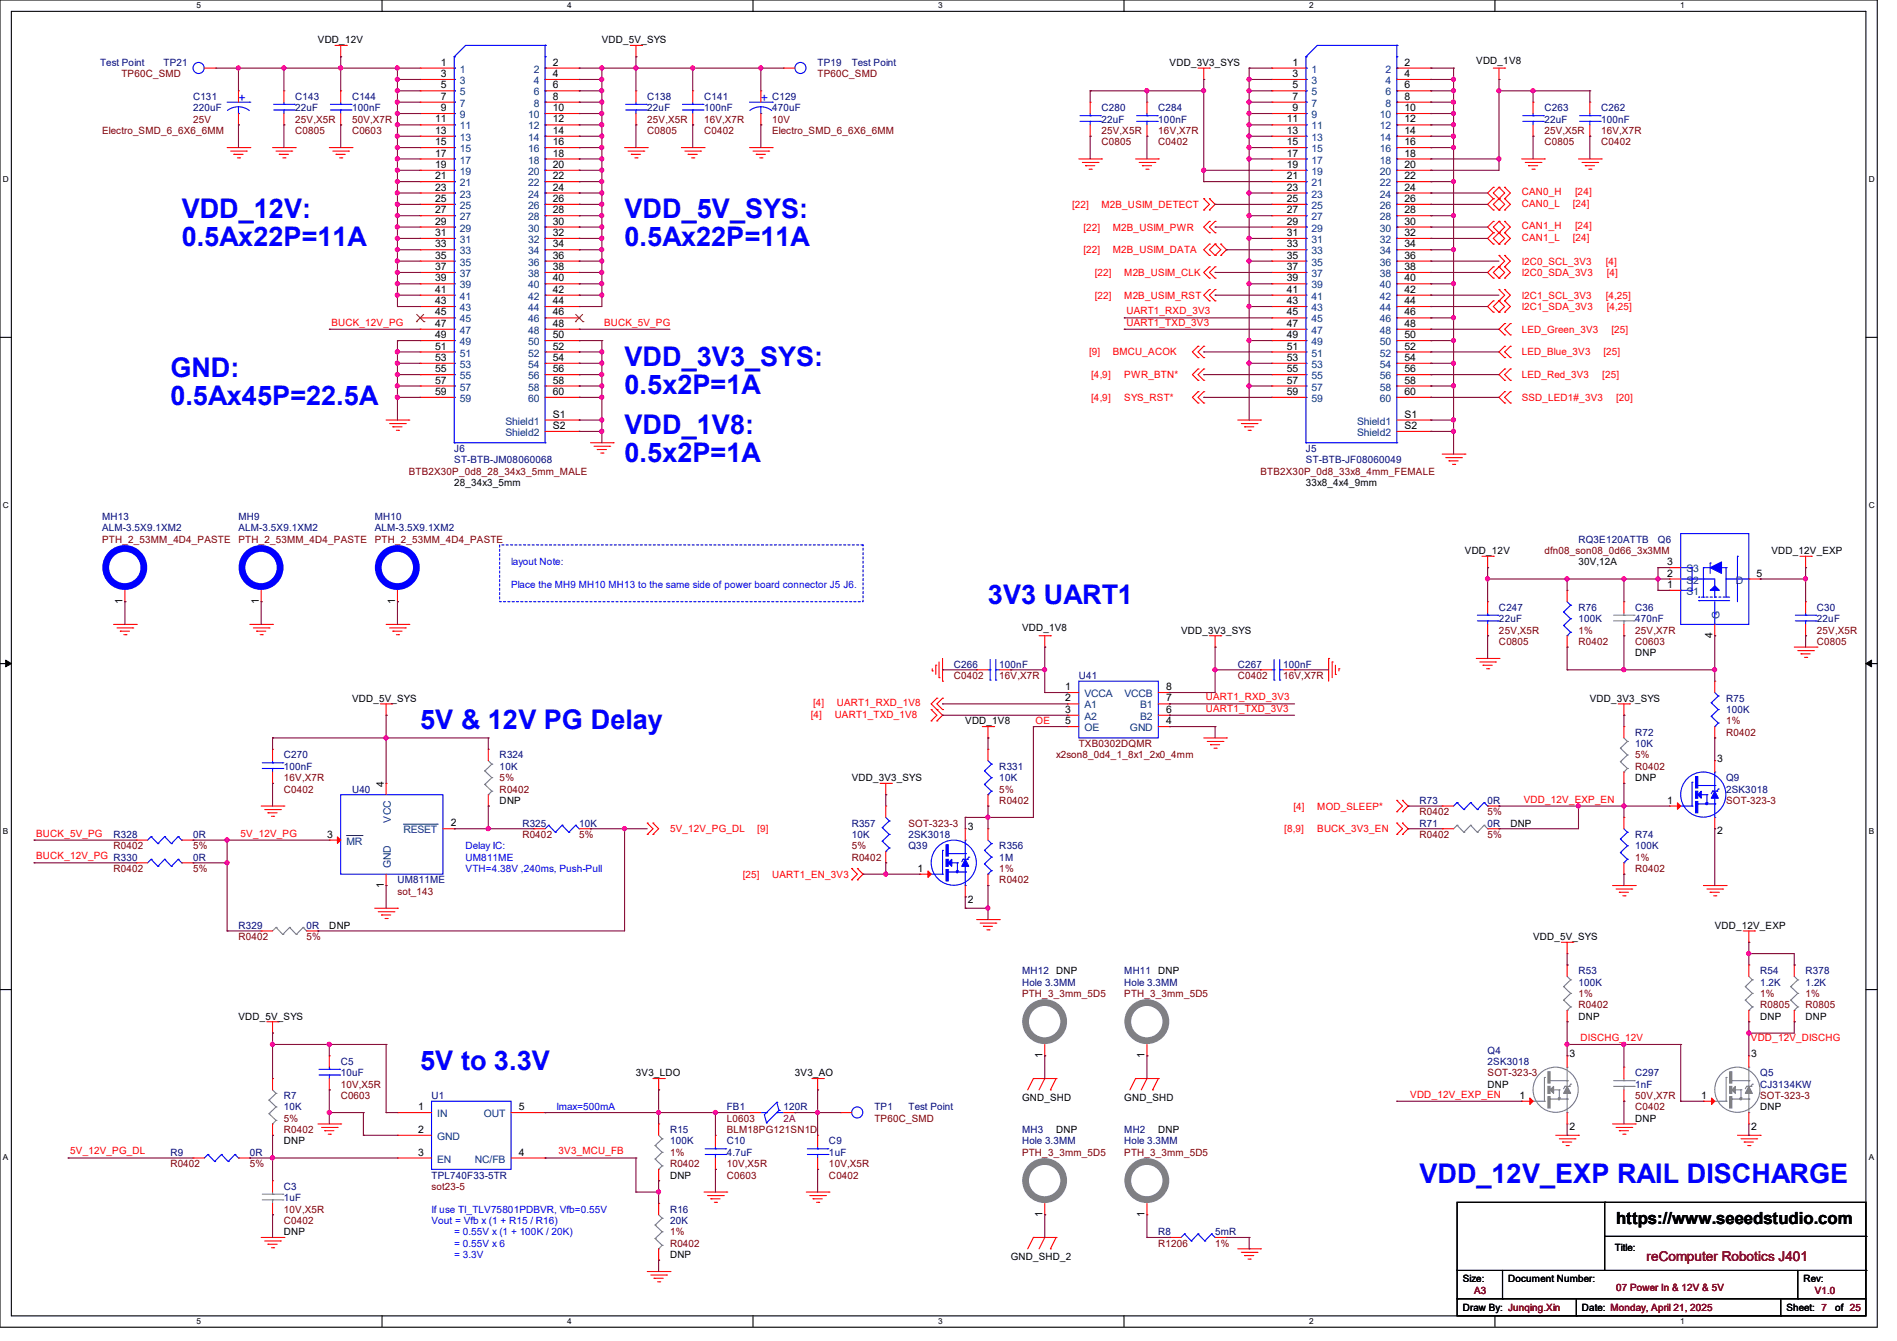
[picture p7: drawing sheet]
<svg xmlns="http://www.w3.org/2000/svg" width="297mm" height="210mm" viewBox="0 0 297 210" stroke-linecap="round" stroke-linejoin="round" font-family="sans-serif">
<defs><g id="words">
<g font-size="4.2" fill="#00f">
<text x="28.4" y="34.2">VDD_12V:</text>
<text x="97.8" y="34.2">VDD_5V_SYS:</text>
<text x="28.4" y="38.5">0.5Ax22P=11A</text>
<text x="97.8" y="38.5">0.5Ax22P=11A</text>
<text x="26.7" y="59.1">GND:</text>
<text x="97.8" y="57.3">VDD_3V3_SYS:</text>
<text x="26.7" y="63.4">0.5Ax45P=22.5A</text>
<text x="97.8" y="61.6">0.5x2P=1A</text>
<text x="97.8" y="67.9">VDD_1V8:</text>
<text x="97.8" y="72.3">0.5x2P=1A</text>
<text x="154.7" y="94.6">3V3 UART1</text>
<text x="65.8" y="114.2">5V &amp; 12V PG Delay</text>
<text x="65.8" y="167.5">5V to 3.3V</text>
<text x="222.2" y="185.3">VDD_12V_EXP RAIL DISCHARGE</text>
</g>
<text font-size="2.6" x="253" y="191.8">https://www.seeedstudio.com</text>
<text font-size="2.1" fill="#800000" x="257.8" y="197.5">reComputer Robotics J401</text>
<g font-size="1.9" fill="#00f">
<text x="37.3" y="16">+</text>
<text x="119.1" y="16">+</text>
</g>
<g font-size="1.6" fill="#000080">
<text x="15.7" y="10.3">Test Point</text>
<text x="25.6" y="10.3">TP21</text>
<text x="128" y="10.3">TP19</text>
<text x="133.4" y="10.3">Test Point</text>
<text x="30.2" y="15.7">C131</text>
<text x="30.2" y="17.4">220uF</text>
<text x="46.2" y="15.7">C143</text>
<text x="46.2" y="17.4">22uF</text>
<text x="55.1" y="15.7">C144</text>
<text x="55.1" y="17.4">100nF</text>
<text x="101.3" y="15.7">C138</text>
<text x="101.3" y="17.4">22uF</text>
<text x="110.2" y="15.7">C141</text>
<text x="110.2" y="17.4">100nF</text>
<text x="120.9" y="15.7">C129</text>
<text x="120.9" y="17.4">470uF</text>
<text x="172.5" y="17.4">C280</text>
<text x="181.4" y="17.4">C284</text>
<text x="241.8" y="17.4">C263</text>
<text x="250.7" y="17.4">C262</text>
<text x="172.5" y="19.2">22uF</text>
<text x="181.4" y="19.2">100nF</text>
<text x="241.8" y="19.2">22uF</text>
<text x="250.7" y="19.2">100nF</text>
<text x="71.1" y="70.8">J6</text>
<text x="204.5" y="70.8">J5</text>
<text x="71.1" y="72.6">ST-BTB-JM08060068</text>
<text x="204.5" y="72.6">ST-BTB-JF08060049</text>
<text x="16" y="81.4">MH13</text>
<text x="16" y="83.2">ALM-3.5X9.1XM2</text>
<text x="37.3" y="81.4">MH9</text>
<text x="37.3" y="83.2">ALM-3.5X9.1XM2</text>
<text x="58.7" y="81.4">MH10</text>
<text x="58.7" y="83.2">ALM-3.5X9.1XM2</text>
<text x="247.1" y="85">RQ3E120ATTB</text>
<text x="259.6" y="85">Q6</text>
<text x="234.7" y="95.7">C247</text>
<text x="247.1" y="95.7">R76</text>
<text x="256" y="95.7">C36</text>
<text x="284.5" y="95.7">C30</text>
<text x="234.7" y="97.4">22uF</text>
<text x="247.1" y="97.4">100K</text>
<text x="256" y="97.4">470nF</text>
<text x="284.5" y="97.4">22uF</text>
<text x="149.4" y="104.6">C266</text>
<text x="156.5" y="104.6">100nF</text>
<text x="168.9" y="106.3">U41</text>
<text x="193.8" y="104.6">C267</text>
<text x="200.9" y="104.6">100nF</text>
<text x="270.3" y="109.9">R75</text>
<text x="270.3" y="111.7">100K</text>
<text x="44.4" y="118.8">C270</text>
<text x="78.2" y="118.8">R324</text>
<text x="256" y="115.2">R72</text>
<text x="256" y="117">10K</text>
<text x="44.4" y="120.6">100nF</text>
<text x="55.1" y="124.1">U40</text>
<text x="78.2" y="120.6">10K</text>
<text x="156.5" y="120.6">R331</text>
<text x="156.5" y="122.3">10K</text>
<text x="222.2" y="125.9">R73</text>
<text x="232.9" y="125.9">0R</text>
<text x="270.3" y="122.3">Q9</text>
<text x="270.3" y="124.1">2SK3018</text>
<text x="17.8" y="131.2">R328</text>
<text x="30.2" y="131.2">0R</text>
<text x="81.8" y="129.5">R325</text>
<text x="90.7" y="129.5">10K</text>
<text x="133.3" y="129.5">R357</text>
<text x="133.3" y="131.2">10K</text>
<text x="142.2" y="131.2">2SK3018</text>
<text x="222.2" y="129.5">R71</text>
<text x="232.9" y="129.5">0R</text>
<text x="256" y="131.2">R74</text>
<text x="30.2" y="134.8">0R</text>
<text x="142.2" y="133">Q39</text>
<text x="156.5" y="133">R356</text>
<text x="156.5" y="134.8">1M</text>
<text x="256" y="133">100K</text>
<text x="62.2" y="138.3">UM811ME</text>
<text x="37.3" y="145.5">R329</text>
<text x="48" y="145.5">0R</text>
<text x="160" y="152.6">MH12</text>
<text x="160" y="154.3">Hole 3.3MM</text>
<text x="176" y="152.6">MH11</text>
<text x="176" y="154.3">Hole 3.3MM</text>
<text x="247.1" y="152.6">R53</text>
<text x="247.1" y="154.3">100K</text>
<text x="275.6" y="152.6">R54</text>
<text x="275.6" y="154.3">1.2K</text>
<text x="282.7" y="152.6">R378</text>
<text x="282.7" y="154.3">1.2K</text>
<text x="53.3" y="166.8">C5</text>
<text x="232.9" y="165">Q4</text>
<text x="232.9" y="166.8">2SK3018</text>
<text x="44.4" y="172.1">R7</text>
<text x="44.4" y="173.9">10K</text>
<text x="53.3" y="168.6">10uF</text>
<text x="67.6" y="172.1">U1</text>
<text x="113.8" y="173.9">FB1</text>
<text x="122.7" y="173.9">120R</text>
<text x="136.9" y="173.9">TP1</text>
<text x="142.2" y="173.9">Test Point</text>
<text x="256" y="168.6">C297</text>
<text x="256" y="170.3">1nF</text>
<text x="275.6" y="168.6">Q5</text>
<text x="275.6" y="170.3">CJ3134KW</text>
<text x="104.9" y="177.5">R15</text>
<text x="104.9" y="179.2">100K</text>
<text x="113.8" y="179.2">C10</text>
<text x="129.8" y="179.2">C9</text>
<text x="160" y="177.5">MH3</text>
<text x="160" y="179.2">Hole 3.3MM</text>
<text x="176" y="177.5">MH2</text>
<text x="176" y="179.2">Hole 3.3MM</text>
<text x="26.7" y="181">R9</text>
<text x="39.1" y="181">0R</text>
<text x="67.6" y="184.6">TPL740F33-5TR</text>
<text x="113.8" y="181">4.7uF</text>
<text x="129.8" y="181">1uF</text>
<text x="44.4" y="186.3">C3</text>
<text x="44.4" y="188.1">1uF</text>
<text x="104.9" y="189.9">R16</text>
<text x="104.9" y="191.7">20K</text>
<text x="181.4" y="193.5">R8</text>
<text x="190.2" y="193.5">5mR</text>
</g>
<g font-size="1.6">
<text x="49.8" y="6.8">VDD_12V</text>
<text x="69" y="10.3">1</text>
<text x="86.6" y="10.3">2</text>
<text x="94.2" y="6.8">VDD_5V_SYS</text>
<text x="183.1" y="10.3">VDD_3V3_SYS</text>
<text x="202.4" y="10.3">1</text>
<text x="219.9" y="10.3">2</text>
<text x="231.1" y="10">VDD_1V8</text>
<text x="69" y="12.1">3</text>
<text x="69" y="13.8">5</text>
<text x="69" y="15.6">7</text>
<text x="69" y="17.4">9</text>
<text x="86.6" y="12.1">4</text>
<text x="86.6" y="13.8">6</text>
<text x="86.6" y="15.6">8</text>
<text x="86.6" y="17.4">10</text>
<text x="202.4" y="12.1">3</text>
<text x="202.4" y="13.8">5</text>
<text x="202.4" y="15.6">7</text>
<text x="202.4" y="17.4">9</text>
<text x="219.9" y="12.1">4</text>
<text x="219.9" y="13.8">6</text>
<text x="219.9" y="15.6">8</text>
<text x="219.9" y="17.4">10</text>
<text x="68.1" y="19.2">11</text>
<text x="68.1" y="21">13</text>
<text x="68.1" y="22.7">15</text>
<text x="86.6" y="19.2">12</text>
<text x="86.6" y="21">14</text>
<text x="86.6" y="22.7">16</text>
<text x="201.5" y="19.2">11</text>
<text x="201.5" y="21">13</text>
<text x="201.5" y="22.7">15</text>
<text x="219.9" y="19.2">12</text>
<text x="219.9" y="21">14</text>
<text x="219.9" y="22.7">16</text>
<text x="68.1" y="24.5">17</text>
<text x="68.1" y="26.3">19</text>
<text x="68.1" y="28.1">21</text>
<text x="68.1" y="29.8">23</text>
<text x="86.6" y="24.5">18</text>
<text x="86.6" y="26.3">20</text>
<text x="86.6" y="28.1">22</text>
<text x="86.6" y="29.8">24</text>
<text x="201.5" y="24.5">17</text>
<text x="201.5" y="26.3">19</text>
<text x="201.5" y="28.1">21</text>
<text x="201.5" y="29.8">23</text>
<text x="219.9" y="24.5">18</text>
<text x="219.9" y="26.3">20</text>
<text x="219.9" y="28.1">22</text>
<text x="219.9" y="29.8">24</text>
<text x="68.1" y="31.6">25</text>
<text x="68.1" y="33.4">27</text>
<text x="68.1" y="35.2">29</text>
<text x="86.6" y="31.6">26</text>
<text x="86.6" y="33.4">28</text>
<text x="86.6" y="35.2">30</text>
<text x="201.5" y="31.6">25</text>
<text x="201.5" y="33.4">27</text>
<text x="201.5" y="35.2">29</text>
<text x="219.9" y="31.6">26</text>
<text x="219.9" y="33.4">28</text>
<text x="219.9" y="35.2">30</text>
<text x="68.1" y="37">31</text>
<text x="68.1" y="38.7">33</text>
<text x="68.1" y="40.5">35</text>
<text x="86.6" y="37">32</text>
<text x="86.6" y="38.7">34</text>
<text x="86.6" y="40.5">36</text>
<text x="201.5" y="37">31</text>
<text x="201.5" y="38.7">33</text>
<text x="201.5" y="40.5">35</text>
<text x="219.9" y="37">32</text>
<text x="219.9" y="38.7">34</text>
<text x="219.9" y="40.5">36</text>
<text x="68.1" y="42.3">37</text>
<text x="68.1" y="44.1">39</text>
<text x="68.1" y="45.8">41</text>
<text x="68.1" y="47.6">43</text>
<text x="86.6" y="42.3">38</text>
<text x="86.6" y="44.1">40</text>
<text x="86.6" y="45.8">42</text>
<text x="86.6" y="47.6">44</text>
<text x="201.5" y="42.3">37</text>
<text x="201.5" y="44.1">39</text>
<text x="201.5" y="45.8">41</text>
<text x="201.5" y="47.6">43</text>
<text x="219.9" y="42.3">38</text>
<text x="219.9" y="44.1">40</text>
<text x="219.9" y="45.8">42</text>
<text x="219.9" y="47.6">44</text>
<text x="68.1" y="49.4">45</text>
<text x="68.1" y="51.2">47</text>
<text x="68.1" y="53">49</text>
<text x="86.6" y="49.4">46</text>
<text x="86.6" y="51.2">48</text>
<text x="86.6" y="53">50</text>
<text x="201.5" y="49.4">45</text>
<text x="201.5" y="51.2">47</text>
<text x="201.5" y="53">49</text>
<text x="219.9" y="49.4">46</text>
<text x="219.9" y="51.2">48</text>
<text x="219.9" y="53">50</text>
<text x="68.1" y="54.7">51</text>
<text x="68.1" y="56.5">53</text>
<text x="68.1" y="58.3">55</text>
<text x="86.6" y="54.7">52</text>
<text x="86.6" y="56.5">54</text>
<text x="86.6" y="58.3">56</text>
<text x="201.5" y="54.7">51</text>
<text x="201.5" y="56.5">53</text>
<text x="201.5" y="58.3">55</text>
<text x="219.9" y="54.7">52</text>
<text x="219.9" y="56.5">54</text>
<text x="219.9" y="58.3">56</text>
<text x="68.1" y="60.1">57</text>
<text x="68.1" y="61.8">59</text>
<text x="86.6" y="60.1">58</text>
<text x="86.6" y="61.8">60</text>
<text x="86.6" y="65.4">S1</text>
<text x="201.5" y="60.1">57</text>
<text x="201.5" y="61.8">59</text>
<text x="219.9" y="60.1">58</text>
<text x="219.9" y="61.8">60</text>
<text x="219.9" y="65.4">S1</text>
<text x="86.6" y="67.2">S2</text>
<text x="219.9" y="67.2">S2</text>
<text x="71.1" y="76.1">28_34x3_5mm</text>
<text x="204.5" y="76.1">33x8_4x4_9mm</text>
<text x="229.4" y="86.8">VDD_12V</text>
<text x="247.1" y="88.6">30V,12A</text>
<text x="261" y="88.5">3</text>
<text x="277.4" y="86.8">VDD_12V_EXP</text>
<text x="19.2" y="94.6" transform="rotate(-90 19.2 94.6)">1</text>
<text x="40.5" y="94.6" transform="rotate(-90 40.5 94.6)">1</text>
<text x="61.8" y="94.6" transform="rotate(-90 61.8 94.6)">1</text>
<text x="261" y="90.3">2</text>
<text x="261" y="92.1">1</text>
<text x="275" y="90.3">5</text>
<text x="160" y="98.9">VDD_1V8</text>
<text x="184.9" y="99.2">VDD_3V3_SYS</text>
<text x="268.1" y="99.9" transform="rotate(-90 268.1 99.9)">4</text>
<text x="256" y="102.8">DNP</text>
<text x="55.1" y="109.9">VDD_5V_SYS</text>
<text x="151.1" y="113.5">VDD_1V8</text>
<text x="166.8" y="111.6">3</text>
<text x="166.8" y="113.4">5</text>
<text x="166.8" y="108.1">1</text>
<text x="166.8" y="109.9">2</text>
<text x="182.6" y="108.1">8</text>
<text x="182.6" y="111.6">6</text>
<text x="182.6" y="109.9">7</text>
<text x="182.6" y="113.4">4</text>
<text x="248.9" y="109.9">VDD_3V3_SYS</text>
<text x="268.9" y="119.3">3</text>
<text x="60.1" y="123.2" transform="rotate(-90 60.1 123.2)">4</text>
<text x="78.2" y="125.9">DNP</text>
<text x="133.3" y="122.3">VDD_3V3_SYS</text>
<text x="256" y="122.3">DNP</text>
<text x="261" y="125.9">1</text>
<text x="51.2" y="131.2">3</text>
<text x="70.6" y="129.4">2</text>
<text x="151.5" y="130">3</text>
<text x="236.5" y="129.5">DNP</text>
<text x="268.9" y="130.7">2</text>
<text x="143.7" y="136.5">1</text>
<text x="60.1" y="139" transform="rotate(-90 60.1 139)">1</text>
<text x="151.5" y="141.4">2</text>
<text x="51.6" y="145.5">DNP</text>
<text x="240" y="147.2">VDD_5V_SYS</text>
<text x="268.5" y="145.5">VDD_12V_EXP</text>
<text x="165.4" y="152.6">DNP</text>
<text x="181.4" y="152.6">DNP</text>
<text x="37.3" y="159.7">VDD_5V_SYS</text>
<text x="247.1" y="159.7">DNP</text>
<text x="275.6" y="159.7">DNP</text>
<text x="282.7" y="159.7">DNP</text>
<text x="163.2" y="165.7" transform="rotate(-90 163.2 165.7)">1</text>
<text x="179.2" y="165.7" transform="rotate(-90 179.2 165.7)">1</text>
<text x="245.7" y="165.5">3</text>
<text x="274.2" y="165.5">3</text>
<text x="65.4" y="173.9">1</text>
<text x="81.2" y="173.9">5</text>
<text x="99.6" y="168.6">3V3_LDO</text>
<text x="124.5" y="168.6">3V3_AO</text>
<text x="160" y="172.5">GND_SHD</text>
<text x="176" y="172.5">GND_SHD</text>
<text x="232.9" y="170.3">DNP</text>
<text x="237.9" y="172.1">1</text>
<text x="266.4" y="172.1">1</text>
<text x="275.6" y="173.9">DNP</text>
<text x="44.4" y="179.2">DNP</text>
<text x="65.4" y="177.4">2</text>
<text x="165.4" y="177.5">DNP</text>
<text x="181.4" y="177.5">DNP</text>
<text x="245.7" y="176.9">2</text>
<text x="256" y="175.7">DNP</text>
<text x="274.2" y="176.9">2</text>
<text x="65.4" y="181">3</text>
<text x="81.2" y="181">4</text>
<text x="104.9" y="184.6">DNP</text>
<text x="163.2" y="190.6" transform="rotate(-90 163.2 190.6)">1</text>
<text x="179.2" y="190.6" transform="rotate(-90 179.2 190.6)">1</text>
<text x="44.4" y="193.5">DNP</text>
<text x="104.9" y="197">DNP</text>
<text x="158.2" y="197.4">GND_SHD_2</text>
<text x="252.8" y="196">Title:</text>
<text x="229" y="200.7">Size:</text>
<text x="236.1" y="200.7">Document Number:</text>
<text x="282.4" y="200.7">Rev:</text>
<text x="229" y="205.4">Draw By: Junqing.Xin</text>
<text x="247.7" y="205.4">Date: Monday, April 21, 2025</text>
<text x="279.7" y="205.4">Sheet: 7</text>
<text x="287.3" y="205.4">of 25</text>
</g>
<g font-size="1.6" fill="#004080">
<text x="72" y="11.4">1</text>
<text x="83.6" y="11.4">2</text>
<text x="205.4" y="11.4">1</text>
<text x="216.9" y="11.4">2</text>
<text x="72" y="13.2">3</text>
<text x="72" y="14.9">5</text>
<text x="72" y="16.7">7</text>
<text x="83.6" y="13.2">4</text>
<text x="83.6" y="14.9">6</text>
<text x="83.6" y="16.7">8</text>
<text x="205.4" y="13.2">3</text>
<text x="205.4" y="14.9">5</text>
<text x="205.4" y="16.7">7</text>
<text x="216.9" y="13.2">4</text>
<text x="216.9" y="14.9">6</text>
<text x="216.9" y="16.7">8</text>
<text x="72" y="18.5">9</text>
<text x="72" y="20.3">11</text>
<text x="72" y="22.1">13</text>
<text x="72" y="23.8">15</text>
<text x="82.7" y="18.5">10</text>
<text x="82.7" y="20.3">12</text>
<text x="82.7" y="22.1">14</text>
<text x="82.7" y="23.8">16</text>
<text x="205.4" y="18.5">9</text>
<text x="205.4" y="20.3">11</text>
<text x="205.4" y="22.1">13</text>
<text x="205.4" y="23.8">15</text>
<text x="216" y="18.5">10</text>
<text x="216" y="20.3">12</text>
<text x="216" y="22.1">14</text>
<text x="216" y="23.8">16</text>
<text x="72" y="25.6">17</text>
<text x="72" y="27.4">19</text>
<text x="72" y="29.2">21</text>
<text x="82.7" y="25.6">18</text>
<text x="82.7" y="27.4">20</text>
<text x="82.7" y="29.2">22</text>
<text x="205.4" y="25.6">17</text>
<text x="205.4" y="27.4">19</text>
<text x="205.4" y="29.2">21</text>
<text x="216" y="25.6">18</text>
<text x="216" y="27.4">20</text>
<text x="216" y="29.2">22</text>
<text x="72" y="30.9">23</text>
<text x="72" y="32.7">25</text>
<text x="72" y="34.5">27</text>
<text x="82.7" y="30.9">24</text>
<text x="82.7" y="32.7">26</text>
<text x="82.7" y="34.5">28</text>
<text x="205.4" y="30.9">23</text>
<text x="205.4" y="32.7">25</text>
<text x="205.4" y="34.5">27</text>
<text x="216" y="30.9">24</text>
<text x="216" y="32.7">26</text>
<text x="216" y="34.5">28</text>
<text x="72" y="36.3">29</text>
<text x="72" y="38.1">31</text>
<text x="72" y="39.8">33</text>
<text x="72" y="41.6">35</text>
<text x="82.7" y="36.3">30</text>
<text x="82.7" y="38.1">32</text>
<text x="82.7" y="39.8">34</text>
<text x="82.7" y="41.6">36</text>
<text x="205.4" y="36.3">29</text>
<text x="205.4" y="38.1">31</text>
<text x="205.4" y="39.8">33</text>
<text x="205.4" y="41.6">35</text>
<text x="216" y="36.3">30</text>
<text x="216" y="38.1">32</text>
<text x="216" y="39.8">34</text>
<text x="216" y="41.6">36</text>
<text x="72" y="43.4">37</text>
<text x="72" y="45.2">39</text>
<text x="72" y="46.9">41</text>
<text x="82.7" y="43.4">38</text>
<text x="82.7" y="45.2">40</text>
<text x="82.7" y="46.9">42</text>
<text x="205.4" y="43.4">37</text>
<text x="205.4" y="45.2">39</text>
<text x="205.4" y="46.9">41</text>
<text x="216" y="43.4">38</text>
<text x="216" y="45.2">40</text>
<text x="216" y="46.9">42</text>
<text x="72" y="48.7">43</text>
<text x="72" y="50.5">45</text>
<text x="72" y="52.3">47</text>
<text x="82.7" y="48.7">44</text>
<text x="82.7" y="50.5">46</text>
<text x="82.7" y="52.3">48</text>
<text x="205.4" y="48.7">43</text>
<text x="205.4" y="50.5">45</text>
<text x="205.4" y="52.3">47</text>
<text x="216" y="48.7">44</text>
<text x="216" y="50.5">46</text>
<text x="216" y="52.3">48</text>
<text x="72" y="54.1">49</text>
<text x="72" y="55.8">51</text>
<text x="72" y="57.6">53</text>
<text x="72" y="59.4">55</text>
<text x="82.7" y="54.1">50</text>
<text x="82.7" y="55.8">52</text>
<text x="82.7" y="57.6">54</text>
<text x="82.7" y="59.4">56</text>
<text x="205.4" y="54.1">49</text>
<text x="205.4" y="55.8">51</text>
<text x="205.4" y="57.6">53</text>
<text x="205.4" y="59.4">55</text>
<text x="216" y="54.1">50</text>
<text x="216" y="55.8">52</text>
<text x="216" y="57.6">54</text>
<text x="216" y="59.4">56</text>
<text x="72" y="61.2">57</text>
<text x="72" y="63">59</text>
<text x="82.7" y="61.2">58</text>
<text x="82.7" y="63">60</text>
<text x="205.4" y="61.2">57</text>
<text x="205.4" y="63">59</text>
<text x="216" y="61.2">58</text>
<text x="216" y="63">60</text>
<text x="79.1" y="66.5">Shield1</text>
<text x="79.1" y="68.3">Shield2</text>
<text x="212.5" y="66.5">Shield1</text>
<text x="212.5" y="68.3">Shield2</text>
<text x="264" y="89.6">S3</text>
<text x="264" y="91.4">S2</text>
<text x="264" y="93.2">S1</text>
<text x="271.8" y="91.4">D</text>
<text x="269.2" y="96.9" transform="rotate(-90 269.2 96.9)">G</text>
<text x="169.8" y="112.7">A2</text>
<text x="169.8" y="109.2">VCCA</text>
<text x="169.8" y="111">A1</text>
<text x="176.1" y="109.2">VCCB</text>
<text x="178.5" y="112.7">B2</text>
<text x="178.5" y="111">B1</text>
<text x="169.8" y="114.5">OE</text>
<text x="176.9" y="114.5">GND</text>
<text x="61.2" y="128.8" transform="rotate(-90 61.2 128.8)">VCC</text>
<text x="63.2" y="130.5">RESET</text>
<text x="54.2" y="132.3">MR</text>
<text x="61.2" y="136" transform="rotate(-90 61.2 136)">GND</text>
<text x="68.5" y="175">IN</text>
<text x="68.5" y="178.5">GND</text>
<text x="75.7" y="175">OUT</text>
<text x="68.5" y="182.1">EN</text>
<text x="74.3" y="182.1">NC/FB</text>
</g>
<g font-size="1.6" fill="#800000">
<text x="19" y="12.1">TP60C_SMD</text>
<text x="128" y="12.1">TP60C_SMD</text>
<text x="16" y="21">Electro_SMD_6_6X6_6MM</text>
<text x="30.2" y="19.2">25V</text>
<text x="46.2" y="21">C0805</text>
<text x="46.2" y="19.2">25V,X5R</text>
<text x="55.1" y="21">C0603</text>
<text x="55.1" y="19.2">50V,X7R</text>
<text x="101.3" y="21">C0805</text>
<text x="101.3" y="19.2">25V,X5R</text>
<text x="110.2" y="21">C0402</text>
<text x="110.2" y="19.2">16V,X7R</text>
<text x="120.9" y="21">Electro_SMD_6_6X6_6MM</text>
<text x="120.9" y="19.2">10V</text>
<text x="172.5" y="22.8">C0805</text>
<text x="172.5" y="21">25V,X5R</text>
<text x="181.4" y="22.8">C0402</text>
<text x="181.4" y="21">16V,X7R</text>
<text x="241.8" y="22.8">C0805</text>
<text x="241.8" y="21">25V,X5R</text>
<text x="250.7" y="22.8">C0402</text>
<text x="250.7" y="21">16V,X7R</text>
<text x="64" y="74.3">BTB2X30P_0d8_28_34x3_5mm_MALE</text>
<text x="197.4" y="74.3">BTB2X30P_0d8_33x8_4mm_FEMALE</text>
<text x="16" y="85">PTH_2_53MM_4D4_PASTE</text>
<text x="37.3" y="85">PTH_2_53MM_4D4_PASTE</text>
<text x="58.7" y="85">PTH_2_53MM_4D4_PASTE</text>
<text x="241.8" y="86.8">dfn08_son08_0d66_3x3MM</text>
<text x="234.7" y="101">C0805</text>
<text x="234.7" y="99.2">25V,X5R</text>
<text x="247.1" y="99.2">1%</text>
<text x="247.1" y="101">R0402</text>
<text x="256" y="101">C0603</text>
<text x="256" y="99.2">25V,X7R</text>
<text x="284.5" y="101">C0805</text>
<text x="284.5" y="99.2">25V,X5R</text>
<text x="149.4" y="106.3">C0402</text>
<text x="156.5" y="106.3">16V,X7R</text>
<text x="193.8" y="106.3">C0402</text>
<text x="200.9" y="106.3">16V,X7R</text>
<text x="270.3" y="113.5">1%</text>
<text x="165.4" y="118.8">x2son8_0d4_1_8x1_2x0_4mm</text>
<text x="168.9" y="117">TXB0302DQMR</text>
<text x="256" y="118.8">5%</text>
<text x="270.3" y="115.2">R0402</text>
<text x="44.4" y="124.1">C0402</text>
<text x="44.4" y="122.3">16V,X7R</text>
<text x="78.2" y="122.3">5%</text>
<text x="78.2" y="124.1">R0402</text>
<text x="156.5" y="124.1">5%</text>
<text x="156.5" y="125.9">R0402</text>
<text x="256" y="120.6">R0402</text>
<text x="270.3" y="125.9">SOT-323-3</text>
<text x="81.8" y="131.2">R0402</text>
<text x="90.7" y="131.2">5%</text>
<text x="142.2" y="129.5">SOT-323-3</text>
<text x="222.2" y="131.2">R0402</text>
<text x="222.2" y="127.7">R0402</text>
<text x="232.9" y="131.2">5%</text>
<text x="232.9" y="127.7">5%</text>
<text x="17.8" y="133">R0402</text>
<text x="17.8" y="136.6">R0402</text>
<text x="30.2" y="133">5%</text>
<text x="30.2" y="136.6">5%</text>
<text x="133.3" y="133">5%</text>
<text x="133.3" y="134.8">R0402</text>
<text x="156.5" y="136.6">1%</text>
<text x="256" y="134.8">1%</text>
<text x="256" y="136.6">R0402</text>
<text x="62.2" y="140.1">sot_143</text>
<text x="156.5" y="138.3">R0402</text>
<text x="37.3" y="147.2">R0402</text>
<text x="48" y="147.2">5%</text>
<text x="160" y="156.1">PTH_3_3mm_5D5</text>
<text x="176" y="156.1">PTH_3_3mm_5D5</text>
<text x="247.1" y="156.1">1%</text>
<text x="247.1" y="157.9">R0402</text>
<text x="275.6" y="156.1">1%</text>
<text x="275.6" y="157.9">R0805</text>
<text x="282.7" y="156.1">1%</text>
<text x="282.7" y="157.9">R0805</text>
<text x="53.3" y="172.1">C0603</text>
<text x="53.3" y="170.3">10V,X5R</text>
<text x="232.9" y="168.6">SOT-323-3</text>
<text x="256" y="173.9">C0402</text>
<text x="256" y="172.1">50V,X7R</text>
<text x="275.6" y="172.1">SOT-323-3</text>
<text x="44.4" y="175.7">5%</text>
<text x="44.4" y="177.5">R0402</text>
<text x="113.8" y="175.7">L0603</text>
<text x="113.8" y="177.5">BLM18PG121SN1D</text>
<text x="136.9" y="175.7">TP60C_SMD</text>
<text x="26.7" y="182.8">R0402</text>
<text x="39.1" y="182.8">5%</text>
<text x="104.9" y="181">1%</text>
<text x="104.9" y="182.8">R0402</text>
<text x="113.8" y="184.6">C0603</text>
<text x="113.8" y="182.8">10V,X5R</text>
<text x="129.8" y="184.6">C0402</text>
<text x="129.8" y="182.8">10V,X5R</text>
<text x="160" y="181">PTH_3_3mm_5D5</text>
<text x="176" y="181">PTH_3_3mm_5D5</text>
<text x="44.4" y="191.7">C0402</text>
<text x="44.4" y="189.9">10V,X5R</text>
<text x="67.6" y="186.3">sot23-5</text>
<text x="104.9" y="193.5">1%</text>
<text x="104.9" y="195.2">R0402</text>
<text x="181.4" y="195.2">R1206</text>
<text x="190.2" y="195.2">1%</text>
<text x="230.8" y="202.7">A3</text>
<text x="253" y="202.2">07 Power In &amp; 12V &amp; 5V</text>
<text x="284.1" y="202.7">V1.0</text>
</g>
<g font-size="1.6" fill="#f00">
<text x="167.9" y="32.6">[22]</text>
<text x="172.5" y="32.6">M2B_USIM_DETECT</text>
<text x="238.3" y="35.9">CAN1_H</text>
<text x="238.3" y="30.6">CAN0_H</text>
<text x="238.3" y="32.4">CAN0_L</text>
<text x="246.2" y="32.4">[24]</text>
<text x="246.6" y="35.9">[24]</text>
<text x="246.6" y="30.6">[24]</text>
<text x="169.6" y="36.1">[22]</text>
<text x="169.6" y="39.7">[22]</text>
<text x="174.2" y="36.1">M2B_USIM_PWR</text>
<text x="174.2" y="39.7">M2B_USIM_DATA</text>
<text x="238.3" y="41.4">I2C0_SCL_3V3</text>
<text x="238.3" y="37.7">CAN1_L</text>
<text x="246.2" y="37.7">[24]</text>
<text x="251.4" y="41.4">[4]</text>
<text x="171.4" y="43.2">[22]</text>
<text x="171.4" y="46.8">[22]</text>
<text x="176" y="43.2">M2B_USIM_CLK</text>
<text x="176" y="46.8">M2B_USIM_RST</text>
<text x="238.3" y="43.2">I2C0_SDA_3V3</text>
<text x="238.3" y="46.8">I2C1_SCL_3V3</text>
<text x="251.4" y="46.8">[4,25]</text>
<text x="251.6" y="43.2">[4]</text>
<text x="51.9" y="51">BUCK_12V_PG</text>
<text x="94.6" y="51">BUCK_5V_PG</text>
<text x="176.4" y="49.2">UART1_RXD_3V3</text>
<text x="176.4" y="51">UART1_TXD_3V3</text>
<text x="238.3" y="52.1">LED_Green_3V3</text>
<text x="238.3" y="48.6">I2C1_SDA_3V3</text>
<text x="251.6" y="48.6">[4,25]</text>
<text x="252.3" y="52.1">[25]</text>
<text x="170.5" y="55.7">[9]</text>
<text x="170.9" y="59.2">[4,9]</text>
<text x="174.2" y="55.7">BMCU_ACOK</text>
<text x="176" y="59.2">PWR_BTN*</text>
<text x="238.3" y="59.2">LED_Red_3V3</text>
<text x="238.3" y="55.7">LED_Blue_3V3</text>
<text x="250.9" y="59.2">[25]</text>
<text x="251" y="55.7">[25]</text>
<text x="170.9" y="62.8">[4,9]</text>
<text x="176" y="62.8">SYS_RST*</text>
<text x="238.3" y="62.8">SSD_LED1#_3V3</text>
<text x="253" y="62.8">[20]</text>
<text x="127" y="112.4">[4]</text>
<text x="127.3" y="110.6">[4]</text>
<text x="130.7" y="112.4">UART1_TXD_1V8</text>
<text x="131" y="110.6">UART1_RXD_1V8</text>
<text x="162.1" y="113.5">OE</text>
<text x="188.8" y="109.7">UART1_RXD_3V3</text>
<text x="188.8" y="111.5">UART1_TXD_3V3</text>
<text x="238.6" y="125.7">VDD_12V_EXP_EN</text>
<text x="5.7" y="131">BUCK_5V_PG</text>
<text x="37.7" y="131">5V_12V_PG</text>
<text x="104.9" y="130.3">5V_12V_PG_DL</text>
<text x="118.6" y="130.3">[9]</text>
<text x="201.1" y="130.3">[8,9]</text>
<text x="202.5" y="126.8">[4]</text>
<text x="206.2" y="126.8">MOD_SLEEP*</text>
<text x="206.2" y="130.3">BUCK_3V3_EN</text>
<text x="5.7" y="134.6">BUCK_12V_PG R330</text>
<text x="116.3" y="137.5">[25]</text>
<text x="120.9" y="137.5">UART1_EN_3V3</text>
<text x="247.5" y="163">DISCHG_12V</text>
<text x="274.1" y="163">VDD_12V_DISCHG</text>
<text x="220.8" y="171.9">VDD_12V_EXP_EN</text>
<text x="11" y="180.8">5V_12V_PG_DL</text>
<text x="87.5" y="180.8">3V3_MCU_FB</text>
</g>
<g font-size="1.6" fill="#00f">
<text x="80" y="88.6">layout Note:</text>
<text x="80" y="92.1">Place the MH9 MH10 MH13 to the same side of power board connector J5 J6.</text>
<text x="72.9" y="133">Delay IC:</text>
<text x="72.9" y="134.8">UM811ME</text>
<text x="72.9" y="136.6">VTH=4.38V ,240ms, Push-Pull</text>
<text x="87.1" y="173.9">Imax=500mA</text>
<text x="67.6" y="191.7">Vout = Vfb x (1 + R15 / R16)</text>
<text x="67.6" y="189.9">If use TI_TLV75801PDBVR, Vfb=0.55V</text>
<text x="71.1" y="197">= 3.3V</text>
<text x="71.1" y="193.5">= 0.55V x (1 + 100K / 20K)</text>
<text x="71.1" y="195.2">= 0.55V x 6</text>
</g>
<text font-size="1.6" fill="#800040" x="122.7" y="175.7">2A</text>
<g font-size="1.3">
<text x="30.8" y="1.3">5</text>
<text x="88.8" y="1.3">4</text>
<text x="146.9" y="1.3">3</text>
<text x="205" y="1.3">2</text>
<text x="263.1" y="1.3">1</text>
<text x=".5" y="28.4">D</text>
<text x="292.6" y="28.4">D</text>
<text x=".5" y="79.5">C</text>
<text x="292.6" y="79.5">C</text>
<text x=".5" y="130.6">B</text>
<text x="292.6" y="130.6">B</text>
<text x=".5" y="181.7">A</text>
<text x="292.6" y="181.7">A</text>
<text x="30.8" y="207.4">5</text>
<text x="88.8" y="207.4">4</text>
<text x="146.9" y="207.4">3</text>
<text x="205" y="207.4">2</text>
<text x="263.1" y="207.4">1</text>
</g>
</g></defs>
<path d="M0 0h293.9v207.9h-293.9zM1.8 1.8h290.3v204.3h-290.3z" fill="none" stroke="#000" stroke-width=".17"/>
<g fill="#fff">
<path d="M30.8 .2h.7v1.4h-.7z"/>
<path d="M30.8 206.2h.7v1.4h-.7z"/>
</g>
<path d="M59.8 0v1.8M59.8 206.1v1.8" fill="none" stroke="#000" stroke-width=".17"/>
<g fill="#fff">
<path d="M88.8 .2h.7v1.4h-.7z"/>
<path d="M88.8 206.2h.7v1.4h-.7z"/>
</g>
<path d="M117.9 0v1.8M117.9 206.1v1.8" fill="none" stroke="#000" stroke-width=".17"/>
<g fill="#fff">
<path d="M146.9 .2h.7v1.4h-.7z"/>
<path d="M146.9 206.2h.7v1.4h-.7z"/>
</g>
<path d="M176 0v1.8M176 206.1v1.8" fill="none" stroke="#000" stroke-width=".17"/>
<g fill="#fff">
<path d="M205 .2h.7v1.4h-.7z"/>
<path d="M205 206.2h.7v1.4h-.7z"/>
</g>
<path d="M234.1 0v1.8M234.1 206.1v1.8" fill="none" stroke="#000" stroke-width=".17"/>
<g fill="#fff">
<path d="M263.1 .2h.6v1.4h-.6z"/>
<path d="M263.1 206.2h.6v1.4h-.6z"/>
<path d="M.5 27.3h.9v1.4h-.9z"/>
<path d="M292.6 27.3h.9v1.4h-.9z"/>
<path d="M.5 78.4h.9v1.4h-.9z"/>
<path d="M292.6 78.4h.9v1.4h-.9z"/>
</g>
<path d="M0 52.8h1.8M292.1 52.8h1.8" fill="none" stroke="#000" stroke-width=".17"/>
<g fill="#fff">
<path d="M.5 129.5h.8v1.4h-.8z"/>
<path d="M292.6 129.5h.8v1.4h-.8z"/>
</g>
<path d="M0 103.9h1.8M292.1 103.9h1.8" fill="none" stroke="#000" stroke-width=".17"/>
<path d="M.9 103.4l.9 .5-.9 .5zM292.1 103.9l.9-.5v1z" fill="#000" stroke="#000" stroke-width=".16"/>
<g fill="#fff">
<path d="M.5 180.5h.8v1.4h-.8z"/>
<path d="M292.6 180.5h.8v1.4h-.8z"/>
</g>
<g fill="none" stroke="#000" stroke-width=".17">
<path d="M0 155h1.8M292.1 155h1.8M228.1 188.3h64v17.8h-64zM228.1 199h64M235.2 199v4.4M251.2 188.3h.1M251.2 188.3v10.7M251.2 193.6h40.9M281.5 199v4.4M292.1 199h.1M292.1 193.6h.1M228.1 203.4h.1"/>
<path d="M228.1 203.4h64M235.2 203.4h.1M246.8 206.1h.1M246.8 203.4v2.7M278.8 206.1h.1M278.8 203.4v2.7M281.5 203.4h.1"/>
</g>
<path d="M78.2 85.3h56.9v8.9h-56.9zM266 93.5h.1M270.8 93.5h-4.8" fill="none" stroke="#00f" stroke-width=".17" stroke-dasharray=".3 .3"/>
<g fill="none" stroke="#f00" stroke-width=".17">
<path d="M32 10.7h1.8M33.8 10.7h.1M37.3 14.2h.1M37.3 19.6h.1M37.3 14.2v1.8M37.3 17.8v1.8M44.4 14.2h.1M44.4 19.6h.1M44.4 14.2v1.8M44.4 17.8v1.8M52.5 7.1h1.7M53.3 8.9h.1"/>
<path d="M53.3 14.2h.1M53.3 19.6h.1M53.3 7.1v1.8M53.3 14.2v1.8M53.3 17.8v1.8M54.2 7.1h.1M65.8 10.7h.1M65.8 12.4h.1M65.8 14.2h.1M65.8 16h.1M65.8 17.8h.1M65.8 19.6h.1"/>
<path d="M65.8 10.7h5.3M65.8 12.4h5.3M65.8 14.2h5.3M65.8 16h5.3M65.8 17.8h5.3M65.8 19.6h5.3M85.3 10.7h5.4M85.3 12.4h5.4M85.3 14.2h5.4M85.3 16h5.4M85.3 17.8h5.4M85.3 19.6h5.4"/>
<path d="M90.7 10.7h.1M90.7 12.4h.1M90.7 14.2h.1M90.7 16h.1M90.7 17.8h.1M90.7 19.6h.1M98.7 7.1h1.8M99.6 8.9h.1M99.6 14.2h.1M99.6 19.6h.1M99.6 7.1v1.8M99.6 14.2v1.8"/>
<path d="M99.6 17.8v1.8M100.5 7.1h.1M108.5 14.2h.1M108.5 19.6h.1M108.5 14.2v1.8M108.5 17.8v1.8M119.1 14.2h.1M119.1 19.6h.1M119.1 14.2v1.8M119.1 17.8v1.8M122.7 10.7h.1M122.7 10.7h1.8"/>
<path d="M170.7 16h.1M170.7 16v1.8M170.7 19.6v1.7M179.6 16h.1M179.6 16v1.8M179.6 19.6v1.7M187.6 10.7h1.8M188.5 12.4h.1M188.5 10.7v1.7M189.4 10.7h.1M199.1 10.7h.1M199.1 12.4h.1"/>
<path d="M199.1 14.2h.1M199.1 16h.1M199.1 17.8h.1M199.1 19.6h.1M199.1 10.7h5.4M199.1 12.4h5.4M199.1 14.2h5.4M199.1 16h5.4M199.1 17.8h5.4M199.1 19.6h5.4M218.7 10.7h5.3M218.7 12.4h5.3"/>
<path d="M218.7 14.2h5.3M218.7 16h5.3M218.7 17.8h5.3M218.7 19.6h5.3M224 10.7h.1M224 12.4h.1M224 14.2h.1M224 16h.1M224 17.8h.1M224 19.6h.1M233.8 10.7h1.8M234.7 12.4h.1"/>
<path d="M234.7 10.7v1.7M235.6 10.7h.1M240 16h.1M240 16v1.8M240 19.6v1.7M248.9 16h.1M248.9 16v1.8M248.9 19.6v1.7M35.6 23.1h3.5M36.1 23.7h2.5M36.6 24.2h.1M36.6 24.2h1.5"/>
<path d="M37.2 24.7h.3M37.5 24.7h.1M38.6 23.7h.1M39.1 23.1h.1M42.7 23.1h3.5M43.2 23.7h2.5M43.7 24.2h.1M43.7 24.2h1.5M44.3 24.7h.3M44.6 24.7h.1M45.7 23.7h.1M46.2 23.1h.1"/>
<path d="M51.6 23.1h3.5M52.1 23.7h2.5M52.6 24.2h.1M52.6 24.2h1.5M53.2 24.7h.3M53.5 24.7h.1M54.6 23.7h.1M55.1 23.1h.1M65.8 21.3h.1M65.8 23.1h.1M65.8 24.9h.1M65.8 26.7h.1"/>
<path d="M65.8 28.4h.1M65.8 30.2h.1M65.8 32h.1M65.8 33.8h.1M65.8 35.6h.1M65.8 37.3h.1M65.8 39.1h.1M65.8 23.1h5.3M65.8 24.9h5.3M65.8 21.3h5.3M65.8 26.7h5.3M65.8 28.4h5.3"/>
<path d="M65.8 30.2h5.3M65.8 32h5.3M65.8 33.8h5.3M65.8 35.6h5.3M65.8 37.3h5.3M65.8 39.1h5.3M85.3 23.1h5.4M85.3 24.9h5.4M85.3 21.3h5.4M85.3 26.7h5.4M85.3 28.4h5.4M85.3 30.2h5.4"/>
<path d="M85.3 32h5.4M85.3 33.8h5.4M85.3 35.6h5.4M85.3 37.3h5.4M85.3 39.1h5.4M90.7 21.3h.1M90.7 23.1h.1M90.7 24.9h.1M90.7 26.7h.1M90.7 28.4h.1M90.7 30.2h.1M90.7 32h.1"/>
<path d="M90.7 33.8h.1M90.7 35.6h.1M90.7 37.3h.1M90.7 39.1h.1M97.8 23.1h3.5M98.3 23.7h2.5M98.8 24.2h.1M98.8 24.2h1.5M99.4 24.7h.3M99.7 24.7h.1M100.8 23.7h.1M101.3 23.1h.1"/>
<path d="M106.7 23.1h3.5M107.2 23.7h2.5M107.7 24.2h.1M107.7 24.2h1.5M108.3 24.7h.3M108.6 24.7h.1M109.7 23.7h.1M110.2 23.1h.1M117.3 23.1h3.6M117.9 23.7h2.5M118.4 24.2h.1M118.4 24.2h1.4"/>
<path d="M119 24.7h.3M119.3 24.7h.1M120.4 23.7h.1M120.9 23.1h.1M168.9 24.9h3.6M169.5 25.4h2.4M170 26h.1M170 26h1.4M170.5 26.5h.4M170.7 21.3h.1M170.9 26.5h.1M171.9 25.4h.1"/>
<path d="M172.5 24.9h.1M177.8 24.9h3.6M178.4 25.4h2.4M178.9 26h.1M178.9 26h1.4M179.4 26.5h.3M179.6 21.3h.1M179.7 26.5h.1M180.8 25.4h.1M181.4 24.9h.1M188.5 32.9h.1M188.5 31.1h.1"/>
<path d="M188.5 31.1l.9 .9-.9 .9M189.4 34.7h.1M189.4 36.4h.1M189.4 38.2h.1M189.4 31.1h.1M189.4 32.9h.1M189.4 34.7l-.9 .9 .9 .8M189.4 38.2l-.9 .9 .9 .9M189.4 31.1l.8 .9-.8 .9M190.2 34.7h.1M190.2 36.4h.1M190.2 38.2h.1"/>
<path d="M190.2 34.7l-.8 .9 .8 .8M190.2 38.2l-.8 .9 .8 .9M190.2 38.2l.9 .9-.9 .9M191.1 38.2h.1M191.1 38.2l.9 .9-.9 .9M199.1 21.3h.1M199.1 23.1h.1M199.1 24.9h.1M199.1 26.7h.1M199.1 28.4h.1M199.1 30.2h.1M199.1 32h.1"/>
<path d="M199.1 33.8h.1M199.1 35.6h.1M199.1 37.3h.1M199.1 39.1h.1M199.1 23.1h5.4M199.1 24.9h5.4M199.1 21.3h5.4M199.1 26.7h5.4M199.1 28.4h5.4M199.1 30.2h5.4M199.1 32h5.4M199.1 33.8h5.4"/>
<path d="M199.1 35.6h5.4M199.1 37.3h5.4M199.1 39.1h5.4M218.7 23.1h5.3M218.7 24.9h5.3M218.7 21.3h5.3M218.7 26.7h5.3M218.7 28.4h5.3M218.7 30.2h5.3M218.7 32h5.3M218.7 33.8h5.3M218.7 35.6h5.3"/>
<path d="M218.7 37.3h5.3M218.7 39.1h5.3M224 21.3h.1M224 23.1h.1M224 24.9h.1M224 26.7h.1M224 28.4h.1M224 30.2h.1M224 32h.1M224 33.8h.1M224 35.6h.1M224 37.3h.1"/>
<path d="M224 39.1h.1M233.8 36.4h.1M233.8 34.7h.1M233.8 38.2h.1M233.8 31.1h.1M233.8 29.3h.1M233.8 32.9h.1M233.8 36.4l-.9 .9 .9 .9M233.8 31.1l-.9 .9 .9 .9M233.8 34.7l-.9 .9 .9 .8M233.8 29.3l-.9 .9 .9 .9M234.7 34.7h.1"/>
<path d="M234.7 36.4h.1M234.7 38.2h.1M234.7 29.3h.1M234.7 31.1h.1M234.7 32.9h.1M234.7 34.7l.9 .9-1.8 1.7 .9 .9M234.7 34.7l-.9 .9 .9 .8M234.7 36.4l.9 .9-.9 .9M234.7 29.3l.9 .9-1.8 1.8 .9 .9M234.7 29.3l-.9 .9 1.8 1.8-.9 .9M235.6 36.4h.1M235.6 34.7h.1"/>
<path d="M235.6 38.2h.1M235.6 31.1h.1M235.6 29.3h.1M235.6 32.9h.1M235.6 34.7l.9 .9-.9 .8M235.6 31.1l.9 .9-.9 .9M235.6 36.4l.9 .9-.9 .9M235.6 29.3l.9 .9-.9 .9M238.3 24.9h3.5M238.8 25.4h2.5M239.3 26h.1M239.3 26h1.4"/>
<path d="M239.9 26.5h.3M240 21.3h.1M240.2 26.5h.1M241.3 25.4h.1M241.8 24.9h.1M247.1 24.9h3.6M247.7 25.4h2.4M248.2 26h.1M248.2 26h1.4M248.8 26.5h.3M248.9 21.3h.1M249.1 26.5h.1"/>
<path d="M250.1 25.4h.1M250.7 24.9h.1M65.8 40.9h.1M65.8 42.7h.1M65.8 44.4h.1M65.8 46.2h.1M65.8 48h.1M65.8 49.8h.1M65.8 51.6h.1M65.8 53.3h.1M65.8 55.1h.1M65.8 56.9h.1"/>
<path d="M65.8 58.7h.1M65.8 40.9h5.3M65.8 42.7h5.3M65.8 44.4h5.3M65.8 46.2h5.3M65.8 48h5.3M65.8 49.8h5.3M65.8 51.6h5.3M65.8 53.3h5.3M65.8 55.1h5.3M65.8 56.9h5.3M65.8 58.7h5.3"/>
<path d="M85.3 40.9h5.4M85.3 42.7h5.4M85.3 44.4h5.4M85.3 46.2h5.4M85.3 48h5.4M85.3 49.8h5.4M85.3 51.6h5.4M85.3 53.3h5.4M85.3 55.1h5.4M85.3 56.9h5.4M85.3 58.7h5.4M90.7 40.9h.1"/>
<path d="M90.7 42.7h.1M90.7 44.4h.1M90.7 46.2h.1M90.7 48h.1M90.7 49.8h.1M90.7 51.6h.1M90.7 53.3h.1M90.7 55.1h.1M90.7 56.9h.1M90.7 58.7h.1M187.6 57.8h.1M187.6 59.6h.1"/>
<path d="M187.6 54.2h.1M187.6 56h.1M187.6 57.8l-.9 .9 .9 .9M187.6 54.2l-.9 .9 .9 .9M188.5 57.8h.1M188.5 59.6h.1M188.5 54.2h.1M188.5 56h.1M188.5 57.8l-.9 .9 .9 .9M188.5 54.2l-.9 .9 .9 .9M189.4 40h.1M189.4 41.8h.1"/>
<path d="M189.4 43.6h.1M189.4 45.3h.1M189.4 47.1h.1M189.4 41.8l-.9 .9 .9 .9M189.4 45.3l-.9 .9 .9 .9M190.2 40h.1M190.2 41.8h.1M190.2 43.6h.1M190.2 45.3h.1M190.2 47.1h.1M190.2 41.8l-.8 .9 .8 .9M190.2 45.3l-.8 .9 .8 .9"/>
<path d="M191.1 40h.1M199.1 40.9h.1M199.1 42.7h.1M199.1 44.4h.1M199.1 46.2h.1M199.1 48h.1M199.1 49.8h.1M199.1 51.6h.1M199.1 53.3h.1M199.1 55.1h.1M199.1 56.9h.1M199.1 58.7h.1"/>
<path d="M199.1 40.9h5.4M199.1 42.7h5.4M199.1 44.4h5.4M199.1 46.2h5.4M199.1 48h5.4M199.1 49.8h5.4M199.1 51.6h5.4M199.1 53.3h5.4M199.1 55.1h5.4M199.1 56.9h5.4M199.1 58.7h5.4M218.7 40.9h5.3"/>
<path d="M218.7 42.7h5.3M218.7 44.4h5.3M218.7 46.2h5.3M218.7 48h5.3M218.7 49.8h5.3M218.7 51.6h5.3M218.7 53.3h5.3M218.7 55.1h5.3M218.7 56.9h5.3M218.7 58.7h5.3M224 40.9h.1M224 42.7h.1"/>
<path d="M224 44.4h.1M224 46.2h.1M224 48h.1M224 49.8h.1M224 51.6h.1M224 53.3h.1M224 55.1h.1M224 56.9h.1M224 58.7h.1M233.8 41.8h.1M233.8 43.6h.1M233.8 47.1h.1"/>
<path d="M233.8 48.9h.1M233.8 41.8l-.9 .9 .9 .9M233.8 47.1l-.9 .9 .9 .9M234.7 40h.1M234.7 41.8h.1M234.7 43.6h.1M234.7 45.3h.1M234.7 47.1h.1M234.7 48.9h.1M234.7 40l.9 .9-1.8 1.8 .9 .9M234.7 41.8l.9 .9-.9 .9M234.7 45.3l.9 .9-1.8 1.8 .9 .9"/>
<path d="M234.7 47.1l.9 .9-.9 .9M235.6 57.8h.1M235.6 59.6h.1M235.6 50.7h.1M235.6 52.5h.1M235.6 54.2h.1M235.6 56h.1M235.6 40h.1M235.6 41.8h.1M235.6 43.6h.1M235.6 45.3h.1M235.6 47.1h.1"/>
<path d="M235.6 48.9h.1M235.6 57.8l-.9 .9 .9 .9M235.6 50.7l-.9 .9 .9 .9M235.6 54.2l-.9 .9 .9 .9M235.6 40l.9 .9-.9 .9M235.6 41.8l.9 .9-.9 .9M235.6 45.3l.9 .9-.9 .9M235.6 47.1l.9 .9-.9 .9M236.5 59.6h.1M236.5 57.8h.1M236.5 52.5h.1M236.5 50.7h.1"/>
<path d="M236.5 56h.1M236.5 54.2h.1M236.5 57.8l-.9 .9 .9 .9M236.5 50.7l-.9 .9 .9 .9M236.5 54.2l-.9 .9 .9 .9M60.5 65.8h3.5M61 66.3h2.5M61.5 66.8h.1M61.5 66.8h1.4M62.1 67.4h.3M62.4 67.4h.1M63.5 66.3h.1"/>
<path d="M64 65.8h.1M65.8 60.5h.1M65.8 62.2h.1M65.8 60.5h5.3M65.8 62.2h5.3M85.3 65.8h5.4M85.3 60.5h5.4M85.3 62.2h5.4M85.3 67.6h5.4M90.7 60.5h.1M90.7 62.2h.1M90.7 65.8h.1"/>
<path d="M90.7 67.6h.1M92.5 69.3h3.5M93 69.9h2.5M93.5 70.4h.1M93.5 70.4h1.5M94.1 71h.3M94.4 71h.1M95.5 69.9h.1M96 69.3h.1M187.6 61.3h.1M187.6 63.1h.1M187.6 61.3l-.9 .9 .9 .9"/>
<path d="M188.5 61.3h.1M188.5 63.1h.1M188.5 61.3l-.9 .9 .9 .9M193.8 65.8h3.6M194.4 66.3h2.4M194.9 66.8h.1M194.9 66.8h1.4M195.4 67.4h.3M195.7 67.4h.1M196.8 66.3h.1M197.4 65.8h.1M199.1 60.5h.1"/>
<path d="M199.1 62.2h.1M199.1 60.5h5.4M199.1 62.2h5.4M218.7 65.8h5.3M218.7 60.5h5.3M218.7 62.2h5.3M218.7 67.6h5.3M224 60.5h.1M224 62.2h.1M224 65.8h.1M224 67.6h.1M225.8 71.1h3.6"/>
<path d="M226.4 71.7h2.4M226.9 72.2h.1M226.9 72.2h1.4M227.4 72.7h.4M227.8 72.7h.1M228.8 71.7h.1M229.4 71.1h.1M235.6 61.3h.1M235.6 63.1h.1M235.6 61.3l-.9 .9 .9 .9M236.5 63.1h.1M236.5 61.3h.1"/>
<path d="M236.5 61.3l-.9 .9 .9 .9M17.8 97.8h3.5M18.3 98.3h2.5M18.8 98.8h.1M18.8 98.8h1.5M19.4 99.4h.3M19.6 94.2h.1M19.6 92.5v1.7M19.7 99.4h.1M20.8 98.3h.1M21.3 97.8h.1M39.1 97.8h3.6"/>
<path d="M39.7 98.3h2.4M40.2 98.8h.1M40.2 98.8h1.4M40.7 99.4h.4M40.9 94.2h.1M40.9 92.5v1.7M41.1 99.4h.1M42.1 98.3h.1M42.7 97.8h.1M60.5 97.8h3.5M61 98.3h2.5M61.5 98.8h.1"/>
<path d="M61.5 98.8h1.4M62.1 99.4h.3M62.2 94.2h.1M62.2 92.5v1.7M62.4 99.4h.1M63.5 98.3h.1M64 97.8h.1M162.7 99.6h1.8M163.6 99.6v1.7M164.5 99.6h.1M189.4 99.6h1.7M190.2 99.6v1.7"/>
<path d="M191.1 99.6h.1M232 87.1h1.8M232.9 88.9h.1M232.9 94.2h.1M232.9 99.6h.1M232.9 87.1v1.8M232.9 94.2v1.8M232.9 97.8v1.8M233.8 87.1h.1M245.4 92.5h.1M245.4 92.5v1.7M245.4 99.6v1.7"/>
<path d="M254.3 94.2h.1M254.3 99.6h.1M254.3 94.2v1.8M254.3 97.8v1.8M261.4 90.7h.1M261.4 92.5h.1M261.4 88.9h.1M261.4 90.7h1.7M261.4 92.5h1.7M261.4 88.9h1.7M268.5 99.6h.1M268.5 97.8v1.8"/>
<path d="M273.8 90.7h1.8M275.6 90.7h.1M281.8 87.1h1.8M282.7 88.9h.1M282.7 94.2h.1M282.7 99.6h.1M282.7 87.1v1.8M282.7 94.2v1.8M282.7 97.8v1.8M283.6 87.1h.1M42.7 117.3h.1M42.7 117.3v1.8"/>
<path d="M59.6 110.2h1.7M60.5 112h.1M60.5 110.2v1.8M61.3 110.2h.1M76.5 117.3h.1M76.5 117.3v1.8M145.8 111.1h.1M145.8 112.9h.1M145.8 111.1l.9 .9-.9 .9M146 105.1h.1M146 104.7v.4M146.5 104.2h.1"/>
<path d="M146.5 104.2v1.4M146.7 109.3h.1M146.7 111.1h.1M146.7 112.9h.1M146.7 109.3l-.9 .9 1.8 1.8-.9 .9M147 106.1h.1M147 103.7v2.4M147.6 106.7h.1M147.6 109.3h.1M147.6 111.1h.1M147.6 103.1v3.6M147.6 109.3l-.9 .9 .9 .9"/>
<path d="M152.9 104.9h.1M152.9 104.9h1.8M153.8 113.8h1.8M154.7 115.6h.1M154.7 117.3h.1M154.7 113.8v1.8M154.7 117.3v1.8M155.6 113.8h.1M156.5 104.9h1.7M158.2 104.9h.1M163.6 101.3h.1M167.1 112h.1"/>
<path d="M167.1 113.8h.1M167.1 108.5h.1M167.1 110.2h.1M167.1 110.2h1.8M167.1 113.8h1.8M167.1 112h1.8M167.1 108.5h1.8M181.4 110.2h1.7M181.4 113.8h1.7M181.4 112h1.7M181.4 108.5h1.7M183.1 108.5h.1"/>
<path d="M183.1 112h.1M183.1 110.2h.1M183.1 113.8h.1M188.5 115.6h3.5M189 116.1h2.5M189.5 116.6h.1M189.5 116.6h1.5M190.1 117.2h.3M190.2 101.3h.1M190.4 117.2h.1M191.5 116.1h.1M192 115.6h.1"/>
<path d="M197.4 104.9h.1M197.4 104.9h1.7M200.9 104.9h1.8M202.7 104.9h.1M208 103.1h.1M208 103.1v3.6M208.6 103.7h.1M208.6 103.7v2.4M209.1 105.6h.1M209.1 104.2v1.4M209.6 104.7h.1M209.6 104.7v.4"/>
<path d="M231.1 103.1h3.6M231.7 103.7h2.4M232.2 104.2h.1M232.2 104.2h1.4M232.7 104.7h.4M233.1 104.7h.1M234.1 103.7h.1M234.7 103.1h.1M245.4 101.3h.1M253.4 110.2h1.7M254.3 112h.1M254.3 113.8h.1"/>
<path d="M254.3 110.2v1.8M254.3 113.8v1.8M255.1 110.2h.1M268.5 106.7h.1M268.5 115.6h.1M268.5 119.1h.1M268.5 106.7v1.8M268.5 113.8v1.8M268.5 119.1v1.8M280.9 101.3h3.6M281.5 101.9h2.4M282 102.4h.1"/>
<path d="M282 102.4h1.4M282.5 103h.4M282.9 103h.1M283.9 101.9h.1M284.5 101.3h.1M21.3 131.6h.1M21.3 135.1h.1M21.3 131.6h1.8M21.3 135.1h1.8M28.4 131.6h1.8M28.4 135.1h1.8M30.2 131.6h.1"/>
<path d="M30.2 135.1h.1M40.9 126.2h3.5M41.4 126.8h2.5M42 127.3h.1M42 127.3h1.4M42.5 127.8h.3M42.7 122.7h.1M42.7 120.9v1.8M42.8 127.8h.1M43.9 126.8h.1M44.4 126.2h.1M51.6 131.6h.1"/>
<path d="M51.6 131.6h1.7M60.5 138.7h.1M60.5 122.7h.1M60.5 122.7v1.8M60.5 136.9v1.8M69.3 129.8h1.8M71.1 129.8h.1M76.5 126.2h.1M76.5 124.5v1.7M83.6 129.8h.1M83.6 129.8h1.7M90.7 129.8h1.8"/>
<path d="M92.5 129.8h.1M101.3 128.9h.1M101.3 130.7h.1M101.3 128.9l.9 .9-.9 .9M102.2 128.9h.1M102.2 130.7h.1M102.2 128.9l.9 .9-.9 .9M133.3 137.8h.1M133.3 136h.1M133.3 136l.9 .9-.9 .9M134.2 136h.1M134.2 137.8h.1"/>
<path d="M134.2 136l.9 .9-.9 .9M137.8 122.7h1.8M138.7 124.5h.1M138.7 126.2h.1M138.7 135.1h.1M138.7 122.7v1.8M138.7 126.2v1.8M138.7 133.3v1.8M139.6 122.7h.1M144 136.9h.1M144 136.9h1.8M151.1 129.8h.1"/>
<path d="M151.1 129.8v1.8M151.1 138.7v1.8M154.7 129.8h.1M154.7 138.7h.1M154.7 126.2h.1M154.7 124.5v1.7M154.7 129.8v1.8M154.7 136.9v1.8M218.7 127.1h.1M218.7 125.3h.1M218.7 130.7h.1M218.7 128.9h.1"/>
<path d="M218.7 125.3l.9 .9-.9 .9M218.7 128.9l.9 .9-.9 .9M219.6 125.3h.1M219.6 127.1h.1M219.6 128.9h.1M219.6 130.7h.1M219.6 125.3l.9 .9-.9 .9M219.6 128.9l.9 .9-.9 .9M225.8 129.8h.1M225.8 126.2h.1M225.8 126.2h1.8M225.8 129.8h1.8"/>
<path d="M232.9 126.2h1.8M232.9 129.8h1.8M234.7 129.8h.1M234.7 126.2h.1M252.5 138.7h3.5M253 139.2h2.5M253.5 139.7h.1M253.5 139.7h1.5M254.3 128h.1M254.3 136.9h.1M254.3 122.7h.1M254.3 120.9v1.8"/>
<path d="M254.3 128v1.8M254.3 135.1v1.8M255.5 139.2h.1M256 138.7h.1M261.4 126.2h.1M261.4 126.2h1.7M266.7 138.7h3.6M267.3 139.2h2.4M267.8 139.7h.1M267.8 139.7h1.4M268.5 129.8h.1M268.5 128v1.8"/>
<path d="M269.7 139.2h.1M270.3 138.7h.1M40.9 145.8h.1M40.9 145.8h1.8M48 145.8h1.8M49.8 145.8h.1M58.7 142.2h3.5M59.2 142.8h2.5M59.7 143.3h.1M59.7 143.3h1.5M60.3 143.8h.3M60.6 143.8h.1"/>
<path d="M61.7 142.8h.1M62.2 142.2h.1M151.1 140.5h.1M152.9 144h3.6M153.5 144.6h2.4M154 145.1h.1M154 145.1h1.4M154.5 145.6h.4M154.9 145.6h.1M155.9 144.6h.1M156.5 144h.1M244.5 147.6h1.8"/>
<path d="M245.4 149.4h.1M245.4 151.1h.1M245.4 147.6v1.8M245.4 151.1v1.8M245.4 158.2v1.8M246.3 147.6h.1M254.1 140.3h.3M254.4 140.3h.1M268.3 140.3h.3M268.6 140.3h.1M272.9 145.8h1.8M273.8 147.6h.1"/>
<path d="M273.8 151.1h.1M273.8 145.8v1.8M273.8 151.1v1.8M273.8 158.2v1.8M274.7 145.8h.1M280.9 151.1h.1M280.9 151.1v1.8M280.9 158.2v1.8M41.8 160h1.8M42.7 161.8h.1M42.7 168.9h.1M42.7 177.8h.1"/>
<path d="M42.7 160v1.8M42.7 168.9v1.8M42.7 176v1.8M43.6 160h.1M49.8 176h3.5M50.3 176.6h2.5M50.8 177.1h.1M50.8 177.1h1.5M51.4 177.6h.3M51.6 165.4h.1M51.6 170.7h.1M51.6 165.4v1.7"/>
<path d="M51.6 168.9v1.8M51.7 177.6h.1M52.8 176.6h.1M53.3 176h.1M62.2 174.2h.1M62.2 177.8h.1M62.2 177.8h5.4M62.2 174.2h5.4M80 174.2h5.3M85.3 174.2h.1M102.2 168.9h1.8M103.1 170.7h.1"/>
<path d="M103.1 176h.1M103.1 168.9v1.8M103.1 176v1.8M104 168.9h.1M112 177.8h.1M112 177.8v1.8M117.3 174.2h.1M117.3 174.2h1.8M122.7 174.2h1.8M124.5 174.2h.1M127.1 168.9h1.8M128 170.7h.1"/>
<path d="M128 177.8h.1M128 168.9v1.8M128 177.8v1.8M128.9 168.9h.1M131.6 174.2h.1M131.6 174.2h1.7M161.8 168.9h.1M161.8 168.9h3.6M161.8 168.9l-.9 1.8M163.6 168.9h.1M163.6 165.4h.1M163.6 168.9l-.9 1.8"/>
<path d="M163.6 163.6v1.8M164.5 170.7h.1M165.4 168.9h.1M165.4 168.9l-.9 1.8M177.8 168.9h.1M177.8 168.9h3.6M177.8 168.9l-.9 1.8M179.6 168.9h.1M179.6 165.4h.1M179.6 168.9l-.9 1.8M179.6 163.6v1.8M180.5 170.7h.1"/>
<path d="M181.4 168.9h.1M181.4 168.9l-.9 1.8M238.3 172.5h.1M238.3 172.5h1.7M243.6 177.8h3.5M244.1 178.4h2.5M244.6 178.9h.1M244.6 178.9h1.5M245.2 179.4h.3M245.4 160h.1M245.4 165.4h.1M245.4 176h.1"/>
<path d="M245.4 165.4v1.7M245.4 174.2v1.8M245.5 179.4h.1M246.6 178.4h.1M247.1 177.8h.1M252.5 176h3.5M253 176.6h2.5M253.5 177.1h.1M253.5 177.1h1.5M254.1 177.6h.3M254.3 167.1h.1M254.3 172.5h.1"/>
<path d="M254.3 167.1v1.8M254.3 170.7v1.8M254.4 177.6h.1M255.5 176.6h.1M256 176h.1M266.7 172.5h.1M266.7 172.5h1.8M272 177.8h3.6M272.6 178.4h2.4M273.1 178.9h.1M273.1 178.9h1.4M273.6 179.4h.4"/>
<path d="M273.8 160h.1M273.8 165.4h.1M273.8 176h.1M273.8 165.4v1.7M273.8 174.2v1.8M274 179.4h.1M275 178.4h.1M275.6 177.8h.1M280.9 160h.1M30.2 181.4h.1M30.2 181.4h1.8M37.3 181.4h1.8"/>
<path d="M39.1 181.4h.1M40.9 193.8h3.5M41.4 194.4h2.5M42 194.9h.1M42 194.9h1.4M42.5 195.4h.3M42.7 184.9h.1M42.7 190.2h.1M42.7 184.9v1.8M42.7 188.5v1.7M42.8 195.4h.1M43.9 194.4h.1"/>
<path d="M44.4 193.8h.1M62.2 181.4h.1M62.2 181.4h5.4M80 181.4h5.3M85.3 181.4h.1M101.3 199.1h3.6M101.9 199.7h2.5M103.1 188.5h.1M103.1 197.4h.1M103.1 184.9h.1M103.1 183.1v1.8M103.1 188.5v1.7"/>
<path d="M103.1 195.6v1.8M104.4 199.7h.1M104.9 199.1h.1M110.2 186.7h3.6M110.8 187.2h2.4M111.3 187.7h.1M111.3 187.7h1.4M111.8 188.3h.4M112 183.1h.1M112 181.4v1.7M112.2 188.3h.1M113.2 187.2h.1"/>
<path d="M113.8 186.7h.1M126.2 186.7h3.6M126.8 187.2h2.4M127.3 187.7h.1M127.3 187.7h1.4M127.8 188.3h.4M128 183.1h.1M128 181.4v1.7M128.2 188.3h.1M129.2 187.2h.1M129.8 186.7h.1M161.8 193.8h.1"/>
<path d="M161.8 193.8h3.6M161.8 193.8l-.9 1.8M163.6 193.8h.1M163.6 190.2h.1M163.6 188.5v1.7M163.6 193.8l-.9 1.8M164.5 195.6h.1M165.4 193.8h.1M165.4 193.8l-.9 1.8M179.6 190.2h.1M179.6 188.5v1.7M183.1 193.8h.1"/>
<path d="M183.1 193.8h1.8M190.2 193.8h1.8M192 193.8h.1M193.8 195.6h3.6M194.4 196.1h2.4M194.9 196.6h.1M194.9 196.6h1.4M195.4 197.2h.3M195.7 197.2h.1M196.8 196.1h.1M197.4 195.6h.1M102.4 200.2h.1"/>
<path d="M102.4 200.2h1.4M103 200.7h.3M103.3 200.7h.1"/>
</g>
<g fill="none" stroke="#00f" stroke-width=".17">
<path d="M35.6 16h3.5M37.3 17.8h.1M37.3 16.7l1.1 .2 .6 .4M37.3 16.7l-.7 .1-1 .5M37.3 16.7v1.1M39.1 16h.1M42.8 16.3h3.3M42.8 17.2h3.3M44.4 17.2h.1M44.4 16.3h.1M44.4 16v.3M44.4 17.2v.6"/>
<path d="M46.1 16.3h.1M46.1 17.2h.1M51.7 16.3h3.2M51.7 17.2h3.2M53.3 17.2h.1M53.3 16.3h.1M53.3 16v.3M53.3 17.2v.6M54.9 16.3h.1M54.9 17.2h.1M71.1 8.9h.1M71.1 10.7h.1"/>
<path d="M71.1 12.4h.1M71.1 14.2h.1M71.1 16h.1M71.1 17.8h.1M71.1 19.6h.1M71.1 8.9v60.4M85.3 7.1h.1M85.3 8.9h.1M85.3 10.7h.1M85.3 12.4h.1M85.3 14.2h.1M85.3 16h.1"/>
<path d="M85.3 17.8h.1M85.3 19.6h.1M85.3 7.1h-12.4l-1.8 1.8M85.3 7.1v62.2M98 16.3h3.2M98 17.2h3.2M99.6 17.2h.1M99.6 16.3h.1M99.6 16v.3M99.6 17.2v.6M101.2 16.3h.1M101.2 17.2h.1"/>
<path d="M106.8 16.3h3.3M106.8 17.2h3.3M108.5 17.2h.1M108.5 16.3h.1M108.5 16v.3M108.5 17.2v.6M110.1 16.3h.1M110.1 17.2h.1M117.3 16h3.6M119.1 17.8h.1M119.1 16.7l1.1 .2 .6 .4M119.1 16.7l-.7 .1-1 .5"/>
<path d="M119.1 16.7v1.1M120.9 16h.1M169.1 18.1h3.2M169.1 19h3.2M170.7 19h.1M170.7 18.1h.1M170.7 17.8v.3M170.7 19v.6M172.3 18.1h.1M172.3 19h.1M178 18.1h3.2M178 19h3.2"/>
<path d="M179.6 19h.1M179.6 18.1h.1M179.6 17.8v.3M179.6 19v.6M181.2 18.1h.1M181.2 19h.1M204.5 8.9h.1M204.5 10.7h.1M204.5 12.4h.1M204.5 14.2h.1M204.5 16h.1M204.5 17.8h.1"/>
<path d="M204.5 19.6h.1M204.5 8.9v60.4M218.7 7.1h.1M218.7 8.9h.1M218.7 10.7h.1M218.7 12.4h.1M218.7 14.2h.1M218.7 16h.1M218.7 17.8h.1M218.7 19.6h.1M218.7 7.1v62.2M218.7 7.1h-12.5l-1.7 1.8"/>
<path d="M238.4 18.1h3.2M238.4 19h3.2M240 19h.1M240 18.1h.1M240 17.8v.3M240 19v.6M241.6 18.1h.1M241.6 19h.1M247.3 18.1h3.2M247.3 19h3.2M248.9 19h.1M248.9 18.1h.1"/>
<path d="M248.9 17.8v.3M248.9 19v.6M250.5 18.1h.1M250.5 19h.1M71.1 21.3h.1M71.1 23.1h.1M71.1 24.9h.1M71.1 26.7h.1M71.1 28.4h.1M71.1 30.2h.1M71.1 32h.1M71.1 33.8h.1"/>
<path d="M71.1 35.6h.1M71.1 37.3h.1M71.1 39.1h.1M85.3 21.3h.1M85.3 23.1h.1M85.3 24.9h.1M85.3 26.7h.1M85.3 28.4h.1M85.3 30.2h.1M85.3 32h.1M85.3 33.8h.1M85.3 35.6h.1"/>
<path d="M85.3 37.3h.1M85.3 39.1h.1M204.5 21.3h.1M204.5 23.1h.1M204.5 24.9h.1M204.5 26.7h.1M204.5 28.4h.1M204.5 30.2h.1M204.5 32h.1M204.5 33.8h.1M204.5 35.6h.1M204.5 37.3h.1"/>
<path d="M204.5 39.1h.1M218.7 21.3h.1M218.7 23.1h.1M218.7 24.9h.1M218.7 26.7h.1M218.7 28.4h.1M218.7 30.2h.1M218.7 32h.1M218.7 33.8h.1M218.7 35.6h.1M218.7 37.3h.1M218.7 39.1h.1"/>
<path d="M71.1 40.9h.1M71.1 42.7h.1M71.1 44.4h.1M71.1 46.2h.1M71.1 48h.1M71.1 49.8h.1M71.1 51.6h.1M71.1 53.3h.1M71.1 55.1h.1M71.1 56.9h.1M71.1 58.7h.1M85.3 40.9h.1"/>
<path d="M85.3 42.7h.1M85.3 44.4h.1M85.3 46.2h.1M85.3 48h.1M85.3 49.8h.1M85.3 51.6h.1M85.3 53.3h.1M85.3 55.1h.1M85.3 56.9h.1M85.3 58.7h.1M204.5 40.9h.1M204.5 42.7h.1"/>
<path d="M204.5 44.4h.1M204.5 46.2h.1M204.5 48h.1M204.5 49.8h.1M204.5 51.6h.1M204.5 53.3h.1M204.5 55.1h.1M204.5 56.9h.1M204.5 58.7h.1M218.7 40.9h.1M218.7 42.7h.1M218.7 44.4h.1"/>
<path d="M218.7 46.2h.1M218.7 48h.1M218.7 49.8h.1M218.7 51.6h.1M218.7 53.3h.1M218.7 55.1h.1M218.7 56.9h.1M218.7 58.7h.1M71.1 69.3h.1M71.1 60.5h.1M71.1 62.2h.1M71.1 69.3h14.2"/>
<path d="M85.3 69.3h.1M85.3 60.5h.1M85.3 62.2h.1M204.5 69.3h.1M204.5 60.5h.1M204.5 62.2h.1M204.5 69.3h14.2M218.7 69.3h.1M218.7 60.5h.1M218.7 62.2h.1M231.3 96.4h3.2M231.3 97.2h3.2"/>
<path d="M232.9 97.2h.1M232.9 96.4h.1M232.9 96v.4M232.9 97.2v.6M234.5 96.4h.1M234.5 97.2h.1M244.8 95.8h.1M244.8 98h.1M244.8 95.8l1.1 1.1M244.8 98l1.1 1M245.4 99.6h.1M245.4 94.2l.5 .6"/>
<path d="M245.9 94.8h.1M245.9 96.9h.1M245.9 99h.1M245.9 94.8l-1.1 1M245.9 96.9l-1.1 1.1M245.9 99l-.5 .6M263.1 83.6h10.7v14.2h-10.7zM263.1 92.5h.1M263.1 88.9h1.8M263.1 90.7h5.4v2.8M263.1 92.5h1.8M264.9 90.7h.1"/>
<path d="M264.9 88.9h.1M264.9 92.5h.1M264.9 88.9v3.6M266 94.1h.1M266 94.1h4.8M266.7 88.9h.1M266.7 93.5h.1M266.7 90.7h.1M266.7 88.9h1.1M266.7 88.9v4.6M267.8 88.2h.1M267.8 88.2v1.6"/>
<path d="M268.5 93.5h.1M268.5 96h.1M268.5 97.8h.1M268.5 94.2v3.6M269.5 88.9h.8M270.3 88.9h.1M270.3 93.5h.1M270.3 90.7h.1M270.3 88.9v4.6M270.3 90.7h3.5M272 87.1h.1M272 87.1v7.1"/>
<path d="M273.8 90.7h.1M281.1 96.4h3.2M281.1 97.2h3.2M282.7 97.2h.1M282.7 96.4h.1M282.7 96v.4M282.7 97.2v.6M284.3 96.4h.1M284.3 97.2h.1M41.1 119.5h3.2M42.7 119.5h.1M42.7 119.1v.4"/>
<path d="M44.3 119.5h.1M154.7 104.9h.3M154.7 119.1l.5 .6M155 106.5h.1M155 104.9h.1M155 103.3v3.2M155.2 119.7h.1M155.2 119.7l-1.1 1M155.9 106.5h.1M155.9 104.9h.1M155.9 103.3v3.2M155.9 104.9h.6"/>
<path d="M168.9 106.7h12.5v8.9h-12.5zM199.1 104.9h.4M199.5 106.5h.1M199.5 104.9h.1M199.5 103.3v3.2M200.4 106.5h.1M200.4 104.9h.1M200.4 104.9h.5M200.4 103.3v3.2M267.9 110.1h.1M267.9 112.2h.1M267.9 110.1l1.1 1"/>
<path d="M267.9 112.2l1.1 1M268.5 113.8h.1M268.5 108.5l.5 .5M269 109h.1M269 111.1h.1M269 113.2h.1M269 109l-1.1 1.1M269 111.1l-1.1 1.1M269 113.2l-.5 .6M23.7 131h.1M23.7 134.6h.1M23.7 131l-.6 .6"/>
<path d="M23.7 131l1 1.1M23.7 134.6l-.6 .5M23.7 134.6l1 1.1M24.7 132.1h.1M24.7 135.7h.1M25.8 131h.1M25.8 134.6h.1M25.8 131l-1.1 1.1M25.8 131l1 1.1M25.8 134.6l-1.1 1.1M25.8 134.6l1 1.1M26.8 132.1h.1"/>
<path d="M26.8 135.7h.1M27.9 131h.1M27.9 134.6h.1M27.9 131l-1.1 1.1M27.9 131l.5 .6M27.9 134.6l-1.1 1.1M27.9 134.6l.5 .5M28.4 131.6h.1M28.4 135.1h.1M41.1 120.4h3.2M42.7 120.4h.1M42.7 120.4v.5"/>
<path d="M44.3 120.4h.1M53.3 124.5h16v12.4h-16zM85.9 129.2h.1M85.9 129.2l-.6 .6M85.9 129.2l1.1 1.1M87 130.3h.1M88 129.2h.1M88 129.2l-1 1.1M88 129.2l1.1 1.1M89.1 130.3h.1M90.1 129.2h.1M90.1 129.2l-1 1.1"/>
<path d="M90.1 129.2l.6 .6M90.7 129.8h.1M138.1 129.6h.1M138.1 131.7h.1M138.1 129.6l1.1 1.1M138.1 131.7l1.1 1.1M138.7 133.3h.1M138.7 128l.5 .6M139.2 128.6h.1M139.2 130.7h.1M139.2 132.8h.1M139.2 128.6l-1.1 1"/>
<path d="M139.2 130.7l-1.1 1M139.2 132.8l-.5 .5M145.8 136.9h1.8M147.6 136.9h.1M147.6 133.2h.1M147.6 133.2v3.7M148.5 136.6h.1M148.5 136.6h1.2M148.5 133.7h2.6M149 135.1h.9M149.9 135.1h.1M149.9 136.4h.1"/>
<path d="M149.9 135.1v1.3M150.1 136.6h1M150.8 134.6h.1M150.8 134.6l-.2 .4M150.8 134.6h.7M151.1 136.6h.1M151.1 138.7h.1M151.1 133.7h.1M151.1 131.6h.1M151.1 131.6v3M151.1 135.7v3M151.5 134.6h.1"/>
<path d="M151.7 134.2h.1M151.7 134.2l-.2 .4M154.1 133.2h.1M154.1 135.3h.1M154.1 120.7h.1M154.1 122.9h.1M154.1 133.2l1.1 1M154.1 135.3l1.1 1.1M154.1 120.7l1.1 1.1M154.1 122.9l1.1 1M154.7 136.9h.1M154.7 124.5h.1"/>
<path d="M154.7 131.6l.5 .5M155.2 132.1h.1M155.2 134.2h.1M155.2 136.4h.1M155.2 121.8h.1M155.2 123.9h.1M155.2 132.1l-1.1 1.1M155.2 134.2l-1.1 1.1M155.2 136.4l-.5 .5M155.2 121.8l-1.1 1.1M155.2 123.9l-.5 .6M228.1 125.7h.1"/>
<path d="M228.1 125.7l-.5 .5M228.1 125.7l1.1 1.1M229.2 126.8h.1M230.3 125.7h.1M230.3 125.7l-1.1 1.1M230.3 125.7l1 1.1M231.3 126.8h.1M232.4 125.7h.1M232.4 125.7l-1.1 1.1M232.4 125.7l.5 .5M232.9 126.2h.1M253.7 131.4h.1"/>
<path d="M253.7 133.5h.1M253.7 131.4l1.1 1.1M253.7 133.5l1.1 1.1M254.3 135.1h.1M254.3 129.8l.5 .5M254.8 130.3h.1M254.8 132.5h.1M254.8 134.6h.1M254.8 130.3l-1.1 1.1M254.8 132.5l-1.1 1M254.8 134.6l-.5 .5M263.1 126.2h1.8"/>
<path d="M264.9 126.2h.1M264.9 122.5h.1M264.9 122.5v3.7M265.8 125.9h.1M265.8 125.9h1.2M265.8 123h2.7M266.4 124.5h.9M267.3 124.5h.1M267.3 125.7h.1M267.3 124.5v1.2M267.4 125.9h1.1M268.1 123.9h.1"/>
<path d="M268.1 123.9l-.2 .4M268.1 123.9h.7M268.5 125.9h.1M268.5 128h.1M268.5 123h.1M268.5 120.9h.1M268.5 120.9v3M268.5 125v3M268.8 123.9h.1M269 123.6h.1M269 123.6l-.2 .3M50 167.5h3.2"/>
<path d="M50 168.4h3.2M51.6 168.4h.1M51.6 167.5h.1M51.6 167.1v.4M51.6 168.4v.5M53.2 167.5h.1M53.2 168.4h.1M67.6 172.5h12.4v10.6h-12.4zM110.4 179.9h3.2M112 179.9h.1M112 179.6v.3M113.6 179.9h.1"/>
<path d="M119.1 174.2h.9M120 175.9h.1M120 174.2h.1M121.6 172.6h.1M121.6 174.2h.1M121.6 172.6l-1.9 2 .3 1.3M121.6 174.2h1.1M121.6 172.6l.4 1.3M122 173.9h.1M122 173.9l-2 2M126.4 179.9h3.2M128 179.9h.1"/>
<path d="M128 179.6v.3M129.6 179.9h.1M32.6 180.8h.1M32.6 180.8l-.6 .6M32.6 180.8l1 1.1M33.6 181.9h.1M34.7 180.8h.1M34.7 180.8l-1.1 1.1M34.7 180.8l1 1.1M35.7 181.9h.1M36.8 180.8h.1M36.8 180.8l-1.1 1.1"/>
<path d="M36.8 180.8l.5 .6M37.3 181.4h.1M110.4 180.8h3.2M112 180.8h.1M112 180.8v.6M113.6 180.8h.1M126.4 180.8h3.2M128 180.8h.1M128 180.8v.6M129.6 180.8h.1M185.5 193.3h.1M185.5 193.3l-.6 .5"/>
<path d="M185.5 193.3l1 1.1M186.5 194.4h.1M187.6 193.3h.1M187.6 193.3l-1.1 1.1M187.6 193.3l1 1.1M188.6 194.4h.1M189.7 193.3h.1M189.7 193.3l-1.1 1.1M189.7 193.3l.5 .5M190.2 193.8h.1"/>
<circle cx="31.1" cy="10.6" r=".87"/>
<circle cx="125.3" cy="10.6" r=".87"/>
<circle cx="149.3" cy="135.1" r="3.5"/>
<circle cx="266.7" cy="124.4" r="3.5"/>
<circle cx="134.2" cy="174.2" r=".87"/>
</g>
<g fill="#00f" stroke="#00f" stroke-width=".17">
<path d="M148.5 135.1l.5-.5v1.1z"/>
<path d="M266.4 123.9v1.1l-.6-.5z"/>
<path d="M148.1 132.3h.4v1.8h-.4z" fill-rule="evenodd"/>
<path d="M148.1 136.2h.4v1.8h-.4z" fill-rule="evenodd"/>
<path d="M148.1 134.6h.4v1.1h-.4z" fill-rule="evenodd"/>
<path d="M151.1 134.6l.6 1.1h-1.1z" fill-rule="evenodd"/>
<path d="M267.8 88.9l1.7-.9v1.8z" fill-rule="evenodd"/>
<path d="M268.5 91.7l.7 .8h-1.4z" fill-rule="evenodd"/>
<path d="M265.5 121.6h.3v1.8h-.3z" fill-rule="evenodd"/>
<path d="M265.5 125.5h.3v1.8h-.3z" fill-rule="evenodd"/>
<path d="M265.5 123.9h.3v1.1h-.3z" fill-rule="evenodd"/>
<path d="M268.5 123.9l.5 1.1h-1.1z" fill-rule="evenodd"/>
<circle cx="149.9" cy="136.5" r=".17"/>
<circle cx="267.2" cy="125.9" r=".17"/>
</g>
<g fill="#f00" stroke="#f00" stroke-width=".17">
<path d="M145.3 136.4l.5 .5-.5 .5z"/>
<path d="M239.5 172l.5 .5-.5 .5z"/>
<path d="M52.8 131.1l.5 .5-.5 .5z"/>
<path d="M268 172l.5 .5-.5 .5z"/>
<path d="M262.6 125.7l.5 .5-.5 .5z"/>
</g>
<g fill="none" stroke="#808080" stroke-width=".17">
<path d="M252.6 96.4h3.3M252.6 97.2h3.3M254.3 97.2h.1M254.3 96.4h.1M254.3 96v.4M254.3 97.2v.6M255.9 96.4h.1M255.9 97.2h.1M76.5 119.1l.5 .6M77 119.7h.1M77 119.7l-1.1 1M253.7 117.2h.1"/>
<path d="M253.7 119.3h.1M253.7 117.2l1.1 1M253.7 119.3l1.1 1.1M254.3 115.6l.5 .5M254.8 116.1h.1M254.8 118.2h.1M254.8 116.1l-1.1 1.1M254.8 118.2l-1.1 1.1M75.9 120.7h.1M75.9 122.9h.1M75.9 120.7l1.1 1.1M75.9 122.9l1.1 1"/>
<path d="M76.5 124.5h.1M77 121.8h.1M77 123.9h.1M77 121.8l-1.1 1.1M77 123.9l-.5 .6M228.1 129.2h.1M228.1 129.2l-.5 .6M228.1 129.2l1.1 1.1M229.2 130.3h.1M230.3 129.2h.1M230.3 129.2l-1.1 1.1M230.3 129.2l1 1.1"/>
<path d="M231.3 130.3h.1M232.4 129.2h.1M232.4 129.2l-1.1 1.1M232.4 129.2l.5 .6M232.9 129.8h.1M254.3 120.9h.1M254.8 120.4h.1M254.8 120.4l-.5 .5M43.2 145.2h.1M43.2 145.2l-.5 .6M43.2 145.2l1.1 1.1M44.3 146.3h.1"/>
<path d="M45.3 145.2h.1M45.3 145.2l-1 1.1M45.3 145.2l1.1 1.1M46.4 146.3h.1M47.5 145.2h.1M47.5 145.2l-1.1 1.1M47.5 145.2l.5 .6M48 145.8h.1M244.8 154.5h.1M244.8 156.6h.1M244.8 154.5l1.1 1.1M244.8 156.6l1.1 1.1"/>
<path d="M245.4 158.2h.1M245.4 152.9l.5 .6M245.9 153.5h.1M245.9 155.6h.1M245.9 157.7h.1M245.9 153.5l-1.1 1M245.9 155.6l-1.1 1M245.9 157.7l-.5 .5M273.3 154.5h.1M273.3 156.6h.1M273.3 154.5l1.1 1.1M273.3 156.6l1.1 1.1"/>
<path d="M273.8 158.2h.1M273.8 152.9l.6 .6M274.4 153.5h.1M274.4 155.6h.1M274.4 157.7h.1M274.4 153.5l-1.1 1M274.4 155.6l-1.1 1M274.4 157.7l-.6 .5M280.4 154.5h.1M280.4 156.6h.1M280.4 154.5l1.1 1.1M280.4 156.6l1.1 1.1"/>
<path d="M280.9 158.2h.1M280.9 152.9l.6 .6M281.5 153.5h.1M281.5 155.6h.1M281.5 157.7h.1M281.5 153.5l-1.1 1M281.5 155.6l-1.1 1M281.5 157.7l-.6 .5M42.1 172.3h.1M42.1 174.4h.1M42.1 172.3l1.1 1.1M42.1 174.4l1.1 1.1"/>
<path d="M42.7 176h.1M42.7 170.7l.5 .5M43.2 171.2h.1M43.2 173.4h.1M43.2 175.5h.1M43.2 171.2l-1.1 1.1M43.2 173.4l-1.1 1M43.2 175.5l-.5 .5M102.6 179.4h.1M102.6 179.4l1.1 1.1M103.1 177.8l.6 .6M103.7 178.4h.1"/>
<path d="M103.7 178.4l-1.1 1M240 172.5h1.8M241.8 172.5h.1M241.8 168.7h.1M241.8 168.7v3.8M242.7 172.1h.1M242.7 172.1h1.2M242.7 169.2h2.7M243.2 170.7h.9M244.1 170.7h.1M244.1 171.9h.1M244.1 170.7v1.2"/>
<path d="M244.3 172.1h1.1M245 170.1h.1M245 170.1l-.2 .4M245 170.1h.7M245.4 172.1h.1M245.4 174.2h.1M245.4 169.2h.1M245.4 167.1h.1M245.4 167.1v3M245.4 171.2v3M245.7 170.1h.1M245.9 169.8h.1"/>
<path d="M245.9 169.8l-.2 .3M252.6 169.2h3.3M252.6 170.1h3.3M254.3 170.1h.1M254.3 169.2h.1M254.3 168.9v.3M254.3 170.1v.6M255.9 169.2h.1M255.9 170.1h.1M268.5 172.5h1.8M270.3 172.5h.1M270.3 168.7h.1"/>
<path d="M270.3 168.7v3.8M271.1 172.1h.1M271.1 172.1h1.3M271.1 169.2h2.7M271.7 170.7h.9M272.6 170.7h.1M272.6 171.9h.1M272.6 170.7v1.2M272.8 172.1h1M273.5 170.1h.1M273.5 170.1h.7M273.5 170.1l-.2 .4"/>
<path d="M273.8 172.1h.1M273.8 174.2h.1M273.8 169.2h.1M273.8 167.1h.1M273.8 167.1v3M273.8 171.2v3M274.2 170.1h.1M274.4 169.8h.1M274.4 169.8l-.2 .3M41.1 187h3.2M41.1 187.9h3.2M42.7 187.9h.1"/>
<path d="M42.7 187h.1M42.7 186.7v.3M42.7 187.9v.6M44.3 187h.1M44.3 187.9h.1M102.6 191.9h.1M102.6 194h.1M102.6 181.5h.1M102.6 191.9l1.1 1M102.6 194l1.1 1M102.6 181.5l1.1 1.1M103.1 195.6h.1"/>
<path d="M103.1 183.1h.1M103.1 190.2l.6 .6M103.7 190.8h.1M103.7 192.9h.1M103.7 195h.1M103.7 180.5h.1M103.7 182.6h.1M103.7 190.8l-1.1 1.1M103.7 192.9l-1.1 1.1M103.7 195l-.6 .6M103.7 180.5l-1.1 1M103.7 182.6l-.6 .5"/>
<circle cx="243.6" cy="170.7" r="3.5"/>
<circle cx="272" cy="170.7" r="3.5"/>
</g>
<g fill="none" stroke="#00f" stroke-width="1.1">
<circle cx="19.5" cy="88.9" r="2.98"/>
<circle cx="40.9" cy="88.9" r="2.98"/>
<circle cx="62.2" cy="88.9" r="2.98"/>
</g>
<g fill="#808080" stroke="#808080" stroke-width=".17">
<path d="M243.2 170.1v1.1l-.5-.5z"/>
<path d="M271.7 170.1v1.1l-.6-.5z"/>
<path d="M242.4 167.9h.3v1.7h-.3z" fill-rule="evenodd"/>
<path d="M242.4 171.7h.3v1.8h-.3z" fill-rule="evenodd"/>
<path d="M242.4 170.1h.3v1.1h-.3z" fill-rule="evenodd"/>
<path d="M245.4 170.1l.5 1.1h-1.1z" fill-rule="evenodd"/>
<path d="M270.8 167.9h.3v1.7h-.3z" fill-rule="evenodd"/>
<path d="M270.8 171.7h.3v1.8h-.3z" fill-rule="evenodd"/>
<path d="M270.8 170.1h.3v1.1h-.3z" fill-rule="evenodd"/>
<path d="M273.8 170.1l.6 1.1h-1.1z" fill-rule="evenodd"/>
<circle cx="244.1" cy="172.1" r=".17"/>
<circle cx="272.5" cy="172.1" r=".17"/>
</g>
<g fill="none" stroke="#808080" stroke-width="1.1">
<circle cx="163.6" cy="160" r="2.98"/>
<circle cx="179.6" cy="160" r="2.98"/>
<circle cx="163.6" cy="184.9" r="2.98"/>
<circle cx="179.6" cy="184.9" r="2.98"/>
</g>
<path d="M54.2 130.9h2.5M56.7 130.9h.1M63.2 129.1h5.3M68.5 129.1h.1" fill="none" stroke="#004080" stroke-width=".16"/>
<path d="M65.2 50.4h.1M65.2 49.2l1.2 1.2M66.3 49.2l-1.1 1.2M66.4 50.4h.1M90.1 50.4h.1M90.1 49.2l1.2 1.2M91.2 49.2l-1.1 1.2M91.3 50.4h.1" fill="none" stroke="#804000" stroke-width=".16"/>
<g fill="none" stroke="#800040" stroke-width=".17">
<path d="M33.8 10.7h32M37.3 19.6h.1M37.3 10.7h.1M37.3 10.7v3.5M37.3 19.6v3.5M44.4 19.6h.1M44.4 10.7h.1M44.4 10.7v3.5M44.4 19.6v3.5M53.3 10.7h.1M53.3 8.9h.1M53.3 19.6h.1"/>
<path d="M53.3 8.9v5.3M53.3 19.6v3.5M62.2 10.7h.1M62.2 12.4h.1M62.2 14.2h.1M62.2 16h.1M62.2 17.8h.1M62.2 19.6h.1M62.2 10.7v37.3M62.2 12.4h3.6M62.2 14.2h3.6M62.2 16h3.6"/>
<path d="M62.2 17.8h3.6M62.2 19.6h3.6M90.7 10.7h.1M90.7 12.4h.1M90.7 14.2h.1M90.7 16h.1M90.7 17.8h.1M90.7 19.6h.1M90.7 10.7h32M90.7 12.4h3.5M90.7 14.2h3.5M90.7 16h3.5"/>
<path d="M90.7 17.8h3.5M90.7 19.6h3.5M94.2 10.7h.1M94.2 12.4h.1M94.2 14.2h.1M94.2 16h.1M94.2 17.8h.1M94.2 19.6h.1M94.2 10.7v37.3h-3.5M99.6 8.9h.1M99.6 19.6h.1M99.6 10.7h.1"/>
<path d="M99.6 8.9v5.3M99.6 19.6v3.5M108.5 19.6h.1M108.5 10.7h.1M108.5 10.7v3.5M108.5 19.6v3.5M119.1 19.6h.1M119.1 10.7h.1M119.1 10.7v3.5M119.1 19.6v3.5M170.7 14.2h.1M170.7 14.2h17.8"/>
<path d="M170.7 14.2v1.8M179.6 14.2h.1M179.6 14.2v1.8M188.5 12.4h.1M188.5 14.2h.1M188.5 12.4v16M195.6 10.7h.1M195.6 12.4h.1M195.6 14.2h.1M195.6 16h.1M195.6 17.8h.1M195.6 19.6h.1"/>
<path d="M195.6 10.7h3.5M195.6 12.4h3.5M195.6 14.2h3.5M195.6 16h3.5M195.6 17.8h3.5M195.6 19.6h3.5M195.6 10.7v55.1M224 10.7h.1M224 12.4h.1M224 14.2h.1M224 16h.1M224 17.8h.1"/>
<path d="M224 19.6h.1M224 10.7h3.6M224 12.4h3.6M224 14.2h3.6M224 16h3.6M224 17.8h3.6M224 19.6h3.6M227.6 10.7h.1M227.6 12.4h.1M227.6 14.2h.1M227.6 16h.1M227.6 17.8h.1"/>
<path d="M227.6 19.6h.1M227.6 10.7v60.4M234.7 12.4h.1M234.7 14.2h.1M234.7 14.2h14.2M234.7 12.4v14.3h-10.7M240 14.2h.1M240 14.2v1.8M248.9 14.2h.1M248.9 14.2v1.8M62.2 28.4h.1M62.2 21.3h.1"/>
<path d="M62.2 23.1h.1M62.2 24.9h.1M62.2 26.7h.1M62.2 30.2h.1M62.2 32h.1M62.2 33.8h.1M62.2 35.6h.1M62.2 37.3h.1M62.2 39.1h.1M62.2 28.4h3.6M62.2 21.3h3.6M62.2 23.1h3.6"/>
<path d="M62.2 24.9h3.6M62.2 26.7h3.6M62.2 30.2h3.6M62.2 32h3.6M62.2 33.8h3.6M62.2 35.6h3.6M62.2 37.3h3.6M62.2 39.1h3.6M90.7 39.1h.1M90.7 37.3h.1M90.7 35.6h.1M90.7 33.8h.1"/>
<path d="M90.7 32h.1M90.7 30.2h.1M90.7 28.4h.1M90.7 26.7h.1M90.7 24.9h.1M90.7 23.1h.1M90.7 21.3h.1M90.7 28.4h3.5M90.7 21.3h3.5M90.7 23.1h3.5M90.7 24.9h3.5M90.7 26.7h3.5"/>
<path d="M90.7 30.2h3.5M90.7 32h3.5M90.7 33.8h3.5M90.7 35.6h3.5M90.7 37.3h3.5M90.7 39.1h3.5M94.2 39.1h.1M94.2 37.3h.1M94.2 35.6h.1M94.2 33.8h.1M94.2 32h.1M94.2 28.4h.1"/>
<path d="M94.2 26.7h.1M94.2 23.1h.1M94.2 30.2h.1M94.2 24.9h.1M94.2 21.3h.1M170.7 21.3h.1M170.7 21.3v3.6M179.6 21.3h.1M179.6 21.3v3.6M188.5 28.4h.1M188.5 26.7h.1M188.5 28.4h10.6"/>
<path d="M188.5 26.7h10.6M190.2 35.6h.1M190.2 32h.1M190.2 32h8.9M190.2 35.6h8.9M192 39.1h.1M192 39.1h7.1M195.6 30.2h.1M195.6 33.8h.1M195.6 37.3h.1M195.6 21.3h.1M195.6 23.1h.1"/>
<path d="M195.6 24.9h.1M195.6 21.3h3.5M195.6 23.1h3.5M195.6 24.9h3.5M195.6 30.2h3.5M195.6 33.8h3.5M195.6 37.3h3.5M224 35.6h.1M224 37.3h.1M224 30.2h.1M224 32h.1M224 28.4h.1"/>
<path d="M224 33.8h.1M224 39.1h.1M224 26.7h.1M224 24.9h.1M224 21.3h.1M224 23.1h.1M224 28.4h3.6M224 21.3h3.6M224 23.1h3.6M224 24.9h10.7M224 30.2h8.9M224 32h8.9"/>
<path d="M224 33.8h3.6M224 35.6h8.9M224 37.3h8.9M224 39.1h3.6M227.6 28.4h.1M227.6 33.8h.1M227.6 39.1h.1M227.6 21.3h.1M227.6 23.1h.1M234.7 24.9h.1M240 21.3h.1M240 21.3v3.6"/>
<path d="M248.9 21.3h.1M248.9 21.3v3.6M51.6 51.6h.1M51.6 51.6h14.2M62.2 40.9h.1M62.2 42.7h.1M62.2 44.4h.1M62.2 53.3h.1M62.2 55.1h.1M62.2 56.9h.1M62.2 58.7h.1M62.2 48h.1"/>
<path d="M62.2 46.2h.1M62.2 53.3v12.5M62.2 40.9h3.6M62.2 42.7h3.6M62.2 44.4h3.6M62.2 58.7h3.6M62.2 55.1h3.6M62.2 46.2h3.6M62.2 48h3.6M62.2 53.3h3.6M62.2 56.9h3.6M90.7 44.4h.1"/>
<path d="M90.7 42.7h.1M90.7 40.9h.1M90.7 53.3h.1M90.7 55.1h.1M90.7 56.9h.1M90.7 58.7h.1M90.7 51.6h.1M90.7 48h.1M90.7 46.2h.1M90.7 40.9h3.5M90.7 42.7h3.5M90.7 44.4h3.5"/>
<path d="M90.7 58.7h3.5M90.7 55.1h3.5M90.7 51.6h14.2M90.7 46.2h3.5M90.7 53.3h3.5M90.7 56.9h3.5M94.2 42.7h.1M94.2 40.9h.1M94.2 53.3h.1M94.2 55.1h.1M94.2 56.9h.1M94.2 58.7h.1"/>
<path d="M94.2 44.4h.1M94.2 46.2h.1M94.2 53.3v16M176 49.8h.1M176 51.6h.1M176 51.6h23.1M176 49.8h23.1M188.5 58.7h.1M188.5 55.1h.1M188.5 58.7h10.6M188.5 55.1h10.6M190.2 42.7h.1"/>
<path d="M190.2 46.2h.1M190.2 42.7h8.9M190.2 46.2h8.9M195.6 40.9h.1M195.6 44.4h.1M195.6 48h.1M195.6 53.3h.1M195.6 56.9h.1M195.6 40.9h3.5M195.6 44.4h3.5M195.6 48h3.5M195.6 53.3h3.5"/>
<path d="M195.6 56.9h3.5M224 58.7h.1M224 55.1h.1M224 51.6h.1M224 40.9h.1M224 42.7h.1M224 46.2h.1M224 48h.1M224 44.4h.1M224 49.8h.1M224 53.3h.1M224 56.9h.1"/>
<path d="M224 40.9h10.7M224 42.7h8.9M224 44.4h3.6M224 58.7h10.7M224 55.1h10.7M224 51.6h10.7M224 49.8h3.6M224 46.2h10.7M224 48h8.9M224 53.3h3.6M224 56.9h3.6M227.6 44.4h.1"/>
<path d="M227.6 49.8h.1M227.6 53.3h.1M227.6 56.9h.1M62.2 60.5h.1M62.2 62.2h.1M62.2 62.2h3.6M62.2 60.5h3.6M90.7 60.5h.1M90.7 62.2h.1M90.7 65.8h.1M90.7 67.6h.1M90.7 62.2h3.5"/>
<path d="M90.7 60.5h3.5M90.7 65.8h3.5M90.7 67.6h3.5M94.2 60.5h.1M94.2 62.2h.1M94.2 65.8h.1M94.2 67.6h.1M188.5 62.2h.1M188.5 62.2h10.6M195.6 60.5h.1M195.6 60.5h3.5M224 62.2h.1"/>
<path d="M224 60.5h.1M224 65.8h.1M224 67.6h.1M224 62.2h10.7M224 60.5h3.6M224 65.8h3.6M224 67.6h3.6M227.6 60.5h.1M227.6 65.8h.1M227.6 67.6h.1M19.6 94.2h.1M19.6 94.2v3.6"/>
<path d="M40.9 94.2h.1M40.9 94.2v3.6M62.2 94.2h.1M62.2 94.2v3.6M232.9 88.9h.1M232.9 90.7h.1M232.9 99.6h.1M232.9 88.9v5.3M232.9 99.6v3.5M232.9 90.7h28.5M245.4 90.7h.1M245.4 90.7v1.8"/>
<path d="M254.3 90.7h.1M254.3 99.6h.1M254.3 90.7v3.5M254.3 99.6v5.3M259.6 88.9h.1M259.6 90.7h.1M259.6 92.5h.1M259.6 88.9h1.8M259.6 88.9v3.6M259.6 92.5h1.8M268.5 99.6h.1M268.5 99.6v7.1"/>
<path d="M275.6 90.7h.1M275.6 90.7h7.1M282.7 88.9h.1M282.7 99.6h.1M282.7 90.7h.1M282.7 88.9v5.3M282.7 99.6v1.7M42.7 115.6h.1M42.7 115.6v1.7M42.7 115.6h33.8M60.5 115.6h.1M60.5 112h.1"/>
<path d="M60.5 112v10.7M76.5 115.6h.1M76.5 115.6v1.7M147.6 104.9h.1M147.6 110.2h.1M147.6 112h.1M147.6 104.9h5.3M147.6 110.2h19.5M147.6 112h19.5M154.7 115.6h.1M154.7 115.6v1.7M158.2 104.9h.1"/>
<path d="M158.2 104.9h5.4M161.8 113.8h.1M161.8 113.8h5.3M161.8 113.8v14.2h-10.7M163.6 101.3h.1M163.6 104.9h.1M163.6 108.5h.1M163.6 101.3v7.2M163.6 108.5h3.5M183.1 108.5h.1M183.1 110.2h.1M183.1 112h.1"/>
<path d="M183.1 113.8h.1M183.1 110.2h19.6M183.1 112h19.6M183.1 113.8h7.1M190.2 101.3h.1M190.2 104.9h.1M190.2 113.8h.1M190.2 101.3v7.2h-7.1M190.2 113.8v1.8M190.2 104.9h7.2M202.7 104.9h.1M202.7 104.9h5.3"/>
<path d="M245.4 101.3h.1M245.4 104.9h.1M245.4 104.9h23.1M245.4 101.3v3.6M254.3 104.9h.1M254.3 112h.1M254.3 112v1.8M268.5 104.9h.1M268.5 115.6h.1M268.5 115.6v3.5M5.3 131.6h.1M5.3 135.1h.1"/>
<path d="M5.3 131.6h16M5.3 135.1h16M30.2 131.6h.1M30.2 135.1h.1M30.2 131.6h21.4M30.2 135.1h5.4M35.6 131.6h.1M35.6 135.1h.1M35.6 131.6v14.2M42.7 122.7h.1M42.7 122.7v3.5M60.5 138.7h.1"/>
<path d="M60.5 138.7v3.5M71.1 129.8h.1M71.1 129.8h12.5M76.5 126.2h.1M76.5 129.8h.1M76.5 126.2v3.6M92.5 129.8h.1M92.5 129.8h8.8M97.8 129.8h.1M97.8 129.8v16h-48M135.1 136.9h.1M135.1 136.9h8.9"/>
<path d="M138.7 124.5h.1M138.7 135.1h.1M138.7 136.9h.1M138.7 124.5v1.7M138.7 135.1v1.8M151.1 128h.1M151.1 128v1.8M154.7 126.2h.1M154.7 128h.1M154.7 138.7h.1M154.7 126.2v3.6M154.7 138.7v5.3"/>
<path d="M220.5 126.2h.1M220.5 129.8h.1M220.5 129.8h5.3M220.5 126.2h5.3M234.7 126.2h.1M234.7 129.8h.1M234.7 126.2h26.7M247.1 126.2h.1M247.1 126.2v3.6h-12.4M254.3 122.7h.1M254.3 126.2h.1M254.3 136.9h.1"/>
<path d="M254.3 122.7v5.3M254.3 136.9v1.8M268.5 129.8h.1M268.5 129.8v8.9M35.6 145.8h.1M35.6 145.8h5.3M49.8 145.8h.1M151.1 140.5h.1M151.1 142.2h.1M151.1 140.5v1.7M151.1 142.2h3.6M154.7 142.2h.1"/>
<path d="M245.4 151.1h.1M245.4 149.4v1.7M273.8 147.6h.1M273.8 149.4h.1M273.8 147.6v3.5M273.8 149.4h7.1v1.7M280.9 151.1h.1M42.7 161.8h.1M42.7 163.6h.1M42.7 177.8h.1M42.7 161.8v7.1M42.7 177.8v7.1"/>
<path d="M42.7 163.6h17.8M51.6 163.6h.1M51.6 170.7h.1M51.6 174.2h.1M51.6 163.6v1.8M51.6 170.7v5.3M51.6 174.2h5.3M56.9 177.8h.1M56.9 174.2h.1M56.9 177.8h5.3M56.9 174.2v3.6M60.5 163.6h.1"/>
<path d="M60.5 174.2h.1M60.5 163.6v10.6M60.5 174.2h1.7M85.3 174.2h.1M85.3 174.2h32M103.1 170.7h.1M103.1 174.2h.1M103.1 170.7v5.3M112 174.2h.1M112 174.2v3.6M124.5 174.2h.1M124.5 174.2h7.1"/>
<path d="M128 170.7h.1M128 174.2h.1M128 170.7v7.1M163.6 165.4h.1M163.6 165.4v3.5M179.6 165.4h.1M179.6 165.4v3.5M218.7 172.5h.1M218.7 172.5h19.6M245.4 160h.1M245.4 163.6h.1M245.4 165.4h.1"/>
<path d="M245.4 177.8h.1M245.4 163.6h17.7M245.4 160v5.4M245.4 176v1.8M254.3 172.5h.1M254.3 163.6h.1M254.3 163.6v3.5M254.3 172.5v3.5M263.1 163.6h.1M263.1 172.5h.1M263.1 163.6v8.9M263.1 172.5h3.6"/>
<path d="M273.8 160h.1M273.8 177.8h.1M273.8 161.8h.1M273.8 160v5.4M273.8 176v1.8M280.9 160h.1M280.9 160v1.8h-7.1M10.7 181.4h.1M10.7 181.4h19.5M39.1 181.4h.1M39.1 181.4h23.1M42.7 181.4h.1"/>
<path d="M42.7 190.2h.1M42.7 190.2v3.6M85.3 181.4h.1M85.3 181.4h14.3M99.6 181.4h.1M99.6 186.7h.1M99.6 181.4v5.3M99.6 186.7h3.5M103.1 184.9h.1M103.1 186.7h.1M103.1 197.4h.1M103.1 184.9v3.6"/>
<path d="M103.1 197.4v1.7M112 183.1h.1M112 183.1v3.6M128 183.1h.1M128 183.1v3.6M163.6 190.2h.1M163.6 190.2v3.6M179.6 193.8h.1M179.6 190.2v3.6M179.6 193.8h3.5M183.1 193.8h.1M192 193.8h3.6"/>
<path d="M195.6 193.8h.1M195.6 195.6h.1M195.6 193.8v1.8"/>
</g>
<g fill="#f0f" stroke="#f0f" stroke-width=".17">
<circle cx="42.7" cy="163.6" r=".32"/>
<circle cx="112" cy="174.2" r=".32"/>
<circle cx="103.1" cy="174.2" r=".32"/>
<circle cx="103.1" cy="186.7" r=".32"/>
<circle cx="60.4" cy="115.5" r=".32"/>
<circle cx="76.4" cy="129.8" r=".32"/>
<circle cx="51.5" cy="174.2" r=".32"/>
<circle cx="97.8" cy="129.8" r=".32"/>
<circle cx="42.7" cy="181.3" r=".32"/>
<circle cx="51.5" cy="163.6" r=".32"/>
<circle cx="128" cy="174.2" r=".32"/>
<circle cx="163.6" cy="104.9" r=".32"/>
<circle cx="190.2" cy="104.9" r=".32"/>
<circle cx="245.3" cy="163.6" r=".32"/>
<circle cx="62.2" cy="12.4" r=".32"/>
<circle cx="62.2" cy="16" r=".32"/>
<circle cx="62.2" cy="14.2" r=".32"/>
<circle cx="62.2" cy="17.8" r=".32"/>
<circle cx="62.2" cy="19.5" r=".32"/>
<circle cx="62.2" cy="21.3" r=".32"/>
<circle cx="62.2" cy="24.9" r=".32"/>
<circle cx="62.2" cy="23.1" r=".32"/>
<circle cx="62.2" cy="28.4" r=".32"/>
<circle cx="62.2" cy="26.6" r=".32"/>
<circle cx="62.2" cy="30.2" r=".32"/>
<circle cx="62.2" cy="32" r=".32"/>
<circle cx="62.2" cy="35.5" r=".32"/>
<circle cx="62.2" cy="33.8" r=".32"/>
<circle cx="62.2" cy="37.3" r=".32"/>
<circle cx="62.2" cy="40.9" r=".32"/>
<circle cx="62.2" cy="39.1" r=".32"/>
<circle cx="62.2" cy="44.4" r=".32"/>
<circle cx="62.2" cy="42.7" r=".32"/>
<circle cx="94.2" cy="10.6" r=".32"/>
<circle cx="94.2" cy="44.4" r=".32"/>
<circle cx="94.2" cy="42.7" r=".32"/>
<circle cx="94.2" cy="39.1" r=".32"/>
<circle cx="94.2" cy="40.9" r=".32"/>
<circle cx="94.2" cy="37.3" r=".32"/>
<circle cx="94.2" cy="35.5" r=".32"/>
<circle cx="94.2" cy="33.8" r=".32"/>
<circle cx="94.2" cy="32" r=".32"/>
<circle cx="94.2" cy="30.2" r=".32"/>
<circle cx="94.2" cy="28.4" r=".32"/>
<circle cx="94.2" cy="26.6" r=".32"/>
<circle cx="94.2" cy="24.9" r=".32"/>
<circle cx="94.2" cy="23.1" r=".32"/>
<circle cx="94.2" cy="12.4" r=".32"/>
<circle cx="94.2" cy="16" r=".32"/>
<circle cx="94.2" cy="14.2" r=".32"/>
<circle cx="94.2" cy="17.8" r=".32"/>
<circle cx="94.2" cy="19.5" r=".32"/>
<circle cx="94.2" cy="21.3" r=".32"/>
<circle cx="62.2" cy="10.6" r=".32"/>
<circle cx="53.3" cy="10.6" r=".32"/>
<circle cx="35.5" cy="131.6" r=".32"/>
<circle cx="35.5" cy="135.1" r=".32"/>
<circle cx="245.3" cy="90.7" r=".32"/>
<circle cx="232.9" cy="90.7" r=".32"/>
<circle cx="259.6" cy="90.7" r=".32"/>
<circle cx="254.2" cy="90.7" r=".32"/>
<circle cx="254.2" cy="104.9" r=".32"/>
<circle cx="268.5" cy="104.9" r=".32"/>
<circle cx="247.1" cy="126.2" r=".32"/>
<circle cx="254.2" cy="126.2" r=".32"/>
<circle cx="282.7" cy="90.7" r=".32"/>
<circle cx="154.7" cy="128" r=".32"/>
<circle cx="138.7" cy="136.9" r=".32"/>
<circle cx="154.7" cy="142.2" r=".32"/>
<circle cx="99.5" cy="10.6" r=".32"/>
<circle cx="195.6" cy="33.8" r=".32"/>
<circle cx="195.6" cy="40.9" r=".32"/>
<circle cx="195.6" cy="37.3" r=".32"/>
<circle cx="195.6" cy="44.4" r=".32"/>
<circle cx="195.6" cy="48" r=".32"/>
<circle cx="195.6" cy="56.9" r=".32"/>
<circle cx="195.6" cy="53.3" r=".32"/>
<circle cx="195.6" cy="60.4" r=".32"/>
<circle cx="227.6" cy="33.8" r=".32"/>
<circle cx="227.6" cy="44.4" r=".32"/>
<circle cx="227.6" cy="39.1" r=".32"/>
<circle cx="227.6" cy="49.8" r=".32"/>
<circle cx="227.6" cy="56.9" r=".32"/>
<circle cx="227.6" cy="53.3" r=".32"/>
<circle cx="227.6" cy="60.4" r=".32"/>
<circle cx="227.6" cy="67.5" r=".32"/>
<circle cx="227.6" cy="65.8" r=".32"/>
<circle cx="188.4" cy="26.6" r=".32"/>
<circle cx="94.2" cy="55.1" r=".32"/>
<circle cx="94.2" cy="56.9" r=".32"/>
<circle cx="94.2" cy="58.7" r=".32"/>
<circle cx="94.2" cy="60.4" r=".32"/>
<circle cx="94.2" cy="62.2" r=".32"/>
<circle cx="94.2" cy="67.5" r=".32"/>
<circle cx="94.2" cy="65.8" r=".32"/>
<circle cx="94.2" cy="46.2" r=".32"/>
<circle cx="62.2" cy="55.1" r=".32"/>
<circle cx="62.2" cy="56.9" r=".32"/>
<circle cx="62.2" cy="58.7" r=".32"/>
<circle cx="62.2" cy="60.4" r=".32"/>
<circle cx="62.2" cy="62.2" r=".32"/>
<circle cx="62.2" cy="46.2" r=".32"/>
<circle cx="195.6" cy="12.4" r=".32"/>
<circle cx="195.6" cy="16" r=".32"/>
<circle cx="195.6" cy="14.2" r=".32"/>
<circle cx="195.6" cy="17.8" r=".32"/>
<circle cx="195.6" cy="19.5" r=".32"/>
<circle cx="195.6" cy="23.1" r=".32"/>
<circle cx="195.6" cy="21.3" r=".32"/>
<circle cx="195.6" cy="30.2" r=".32"/>
<circle cx="195.6" cy="24.9" r=".32"/>
<circle cx="227.6" cy="12.4" r=".32"/>
<circle cx="227.6" cy="16" r=".32"/>
<circle cx="227.6" cy="14.2" r=".32"/>
<circle cx="227.6" cy="17.8" r=".32"/>
<circle cx="227.6" cy="19.5" r=".32"/>
<circle cx="227.6" cy="21.3" r=".32"/>
<circle cx="227.6" cy="28.4" r=".32"/>
<circle cx="227.6" cy="23.1" r=".32"/>
<circle cx="188.4" cy="14.2" r=".32"/>
<circle cx="179.6" cy="14.2" r=".32"/>
<circle cx="240" cy="14.2" r=".32"/>
<circle cx="234.7" cy="24.9" r=".32"/>
<circle cx="234.7" cy="14.2" r=".32"/>
<circle cx="37.3" cy="10.6" r=".32"/>
<circle cx="44.4" cy="10.6" r=".32"/>
<circle cx="108.4" cy="10.6" r=".32"/>
<circle cx="119.1" cy="10.6" r=".32"/>
<circle cx="254.2" cy="163.6" r=".32"/>
<circle cx="273.8" cy="149.3" r=".32"/>
<circle cx="273.8" cy="161.8" r=".32"/>
</g>
<use href="#words"/>
</svg>
